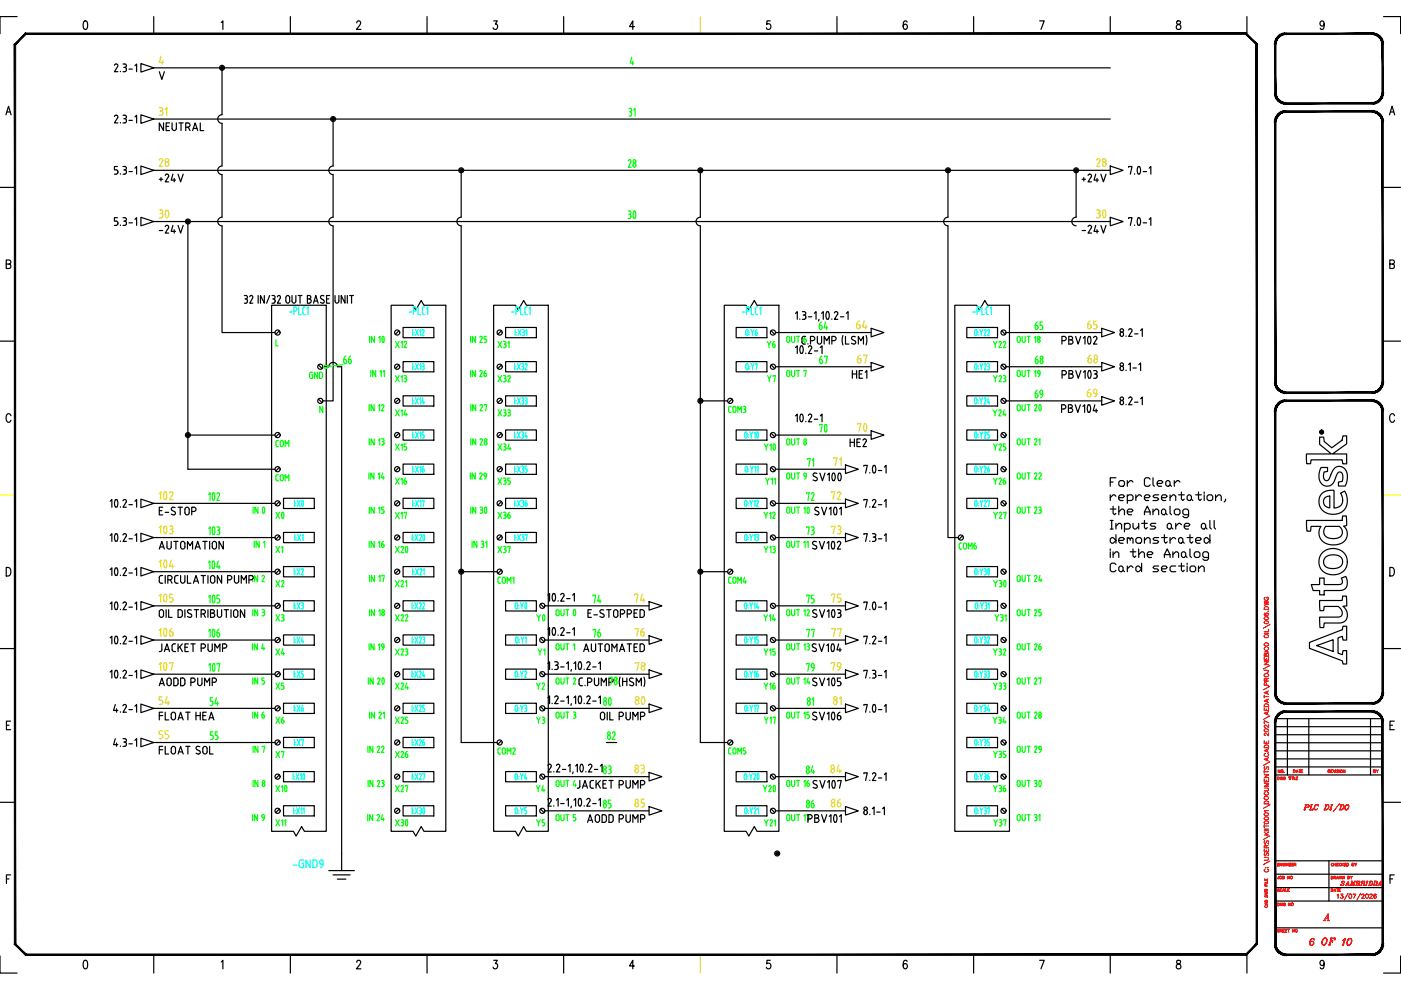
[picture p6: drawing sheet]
<svg xmlns="http://www.w3.org/2000/svg" width="297mm" height="210mm" viewBox="0 0 297 210" stroke-linecap="round" stroke-linejoin="round" font-family="sans-serif">
<defs><g id="words">
<text font-size="6.6" fill="#0f0" x="131.2" y="48.3">30</text>
<text font-size="6.6" fill="#dd0" x="179.6" y="93.5">70</text>
<g font-size="6.6">
<text x="31" y="108">102</text>
<text x="31" y="122.4">104</text>
<text x="31" y="136.9">106</text>
<text x="132.3" y="151.3">80</text>
</g>
<g font-size="6.2" fill="#dd0">
<text x="31.4" y="48">30</text>
<text x="230.4" y="48">30</text>
</g>
<g font-size="6.2" fill="#0f0">
<text x="171.8" y="93.5">70</text>
<text x="125.9" y="151.3">80</text>
</g>
<g font-size="6.2">
<text x="31" y="115">103</text>
<text x="31" y="129.5">105</text>
<text x="31" y="143.9">107</text>
</g>
<g font-size="5.7" fill="#0f0">
<text x="56.8" y="111.8">X0</text>
<text x="57.1" y="169.7">X10</text>
</g>
<g font-size="5.7" fill="#0ff">
<text x="82.5" y="118.9">X20</text>
<text x="209.5" y="126.3">Y30</text>
<text x="160.5" y="169.7">Y20</text>
</g>
<text font-size="5.7" x="112.2" y="133.3">Y0</text>
<text font-size="5.3" fill="#0f0" x="82.5" y="176.7">X30</text>
<g font-size="4.9">
<text x="36.3" y="25.8" transform="rotate(-90 36.3 25.8)">31</text>
<text x="32.5" y="36.7">28</text>
<text x="32.5" y="39.9">+24V</text>
<text x="228.2" y="39.9">+24V</text>
<text x="231.4" y="36.7">28</text>
<text x="32.5" y="50.8">-24V</text>
<text x="228.2" y="50.8">-24V</text>
<text x="180.3" y="70.9">64</text>
<text x="229.3" y="70.9">65</text>
<text x="180.6" y="78.3">67</text>
<text x="229.3" y="78.3">68</text>
<text x="229.3" y="85.4">69</text>
<text x="178.9" y="96">HE2</text>
<text x="175" y="107.2">72</text>
<text x="133.3" y="136.2">76</text>
<text x="175" y="136.2">77</text>
<text x="32.5" y="150.6">54</text>
<text x="175.3" y="150.6">81</text>
<text x="133.3" y="165.1">83</text>
<text x="175" y="165.1">84</text>
<text x="133.3" y="172.5">85</text>
</g>
<g font-size="4.9" fill="#0f0">
<text x="131.9" y="36.7">28</text>
<text x="172.5" y="71.3">64</text>
<text x="71.6" y="78.3">66</text>
<text x="172.5" y="78.3">67</text>
<text x="169.7" y="114.7">73</text>
<text x="124.5" y="129.1">74</text>
<text x="169.7" y="129.1">75</text>
<text x="169.7" y="143.6">79</text>
<text x="47.3" y="158" transform="rotate(-90 47.3 158)">55</text>
<text x="126.6" y="172.5">85</text>
<text x="169.7" y="172.5">86</text>
</g>
<g font-size="4.4" fill="#0f0">
<text x="131.9" y="25.8">31</text>
<text x="221.9" y="71.3" transform="rotate(-90 221.9 71.3)">65</text>
<text x="161.6" y="82.2">Y7</text>
<text x="221.9" y="78.3" transform="rotate(-90 221.9 78.3)">68</text>
<text x="221.9" y="85.7" transform="rotate(-90 221.9 85.7)">69</text>
<text x="57.1" y="96">COM</text>
<text x="104.4" y="96.7">X34</text>
<text x="82.5" y="104.1">X16</text>
<text x="169.7" y="107.2">72</text>
<text x="209.5" y="104.1">Y26</text>
<text x="104.4" y="111.1">X36</text>
<text x="57.1" y="118.5">X1</text>
<text x="57.1" y="125.6">X2</text>
<text x="57.1" y="133">X3</text>
<text x="82.5" y="133">X22</text>
<text x="124.5" y="136.2">76</text>
<text x="169.7" y="136.2">77</text>
<text x="82.5" y="140.1">X23</text>
<text x="57.1" y="147.5">X5</text>
<text x="82.5" y="147.5">X24</text>
<text x="112.5" y="147.5">Y2</text>
<text x="131.6" y="146.4" transform="rotate(-90 131.6 146.4)">78</text>
<text x="160.9" y="147.5">Y16</text>
<text x="43.4" y="150.6">54</text>
<text x="57.1" y="154.5">X6</text>
<text x="57.1" y="161.9">X7</text>
<text x="82.5" y="161.9">X26</text>
<text x="131.2" y="158" transform="rotate(-90 131.2 158)">82</text>
<text x="126.6" y="165.1">83</text>
<text x="169.7" y="165.1">84</text>
<text x="209.5" y="169">Y36</text>
<text x="112.5" y="176.4">Y5</text>
</g>
<g font-size="4.4">
<text x="175.3" y="99.8">71</text>
<text x="175" y="114.3">73</text>
<text x="133.3" y="128.8">74</text>
<text x="175" y="128.8">75</text>
<text x="133.3" y="143.2">78</text>
<text x="175" y="143.2">79</text>
<text x="32.5" y="157.7">55</text>
<text x="175" y="172.2">86</text>
</g>
<g font-size="4.4" fill="#f00">
<text x="279" y="201.4">OF</text>
<text x="283.3" y="201.8">10</text>
</g>
<g font-size="4" fill="#0f0">
<text x="82.5" y="74.8">X12</text>
<text x="161.6" y="74.8">Y6</text>
<text x="153.1" y="88.5">COM3</text>
<text x="173.2" y="100.2" transform="rotate(-90 173.2 100.2)">71</text>
<text x="57.1" y="103">COM</text>
<text x="57.1" y="140.1">X4</text>
<text x="112.9" y="140.1">Y1</text>
<text x="82.5" y="154.5">X25</text>
<text x="160.9" y="154.5">Y17</text>
<text x="173.2" y="150.6" transform="rotate(-90 173.2 150.6)">81</text>
<text x="82.5" y="169">X27</text>
</g>
<g font-size="4" fill="#0ff">
<text x="209.5" y="74.8">Y22</text>
<text x="82.5" y="89.3">X14</text>
<text x="104.4" y="89.3">X33</text>
<text x="209.2" y="89.3">Y24</text>
<text x="112.5" y="154.5">Y3</text>
<text x="209.2" y="154.5">Y34</text>
</g>
<text font-size="4" x="112.5" y="169">Y4</text>
<text font-size="3.5" fill="#f00" x="290" y="165.1">BY</text>
</g></defs>
<!-- layer: Title blocks -->
<g fill="none" stroke="#000" stroke-width=".25">
<path d="M3.6 3.5h-3.6v3.6M17.8 4.5l.4-.1a1.18 1.18 0 0 1 0 1.8h-.2a1.34 1.34 0 0 1-.2-1.7zM32.6 3.5v3.6M46.9 4.8l.4-.4v1.8M61.6 3.5v3.6M75.6 4.9l.3-.5h.3l.3 .4-.2 .6-.7 .8h.9M90.5 3.5v3.6M104.7 4.4h.7l-.4 .7a.53 .53 0 0 1 .5 .8 .53 .53 0 0 1-1 0M119.5 3.5v3.6M134.5 5.6h-1l.7-1.2v1.8M163.3 4.4h-.7l-.1 .8a.55 .55 0 0 1 .8 0 .55 .55 0 0 1 0 .8 .55 .55 0 0 1-.8 .1v-.2M177.5 3.5v3.6"/>
<path d="M192.3 4.7l-.4-.3a1.08 1.08 0 0 0 .1 1.8 .52 .52 0 0 0 .4-.7 .52 .52 0 0 0-.8-.1l-.1 .2M206.4 3.5v3.6M220.4 4.4h1l-.7 1.8M235.4 3.5v3.6M249.5 4.5v.5a.72 .72 0 0 1 .7 .4 .72 .72 0 0 1 0 .8 .57 .57 0 0 1-.8-.5 .57 .57 0 0 1 .7-.6l.1-.1a.38 .38 0 0 0-.2-.6zM264.4 3.5v3.6M280.8 5l-.1 .3a.41 .41 0 0 1-.4 .2 .41 .41 0 0 1-.4-.2v-.6a.41 .41 0 0 1 .4-.3 .41 .41 0 0 1 .4 .3l.1 .3a.88 .88 0 0 1-.6 1.2l-.3-.2M293.3 3.5h3.7v3.6M0 39.7h3.2M1.3 24.3l.5-1.8 .6 1.8M1.5 23.7h.6M293.3 39.7h3.7"/>
<path d="M294.6 24.3l.5-1.8 .6 1.8M294.8 23.7h.7M1.3 56l.8-.1 .2-.3-.1-.3-.3-.2h-.6v1.8h.6l.3-.1 .1-.5-.4-.3M294.7 56l.8-.1 .1-.3-.1-.4-.8-.1v1.8h.6l.3-.1v-.5l-.3-.3M0 72.3h3.2M293.3 72.3h3.7M2.3 88.2a.54 .54 0 0 0-.6-.5 .54 .54 0 0 0-.4 .7v.4a.54 .54 0 0 0 .4 .7 .54 .54 0 0 0 .6-.4M295.7 88.2a.53 .53 0 0 0-.7-.5 .53 .53 0 0 0-.4 .7v.4a.53 .53 0 0 0 .4 .7 .53 .53 0 0 0 .7-.4M0 137.5h3.2M1.3 120.3a.96 .96 0 0 1 1 .6 .96 .96 0 0 1-.3 1.1l-.7 .1zM293.3 137.5h3.7M294.7 120.3a.96 .96 0 0 1 1 .6 .96 .96 0 0 1-.3 1.1l-.7 .1z"/>
<path d="M1.4 153.8h.5M2.3 152.9h-.9v1.8h.9M294.7 153.8h.6M295.6 152.9h-.9v1.8h.9M0 170.1h3.2M293.3 170.1h3.7M1.4 186.4h.5M2.3 185.5h-.9v1.8M294.7 186.4h.6M295.6 185.5h-.9v1.8M0 202.7v3.6h3.6M17.8 203.7l.4-.1a1.18 1.18 0 0 1 0 1.8h-.2a1.33 1.33 0 0 1-.2-1.7z"/>
<path d="M32.6 202.4v3.9M46.9 203.9l.4-.3v1.8M61.6 202.4v3.9M75.6 204l.3-.4h.3l.3 .3-.2 .6-.7 .9h.9M90.5 202.4v3.9M104.7 203.6h.7l-.4 .7a.53 .53 0 0 1 .5 .8 .53 .53 0 0 1-1 0M119.5 202.4v3.9M134.5 204.8h-1l.7-1.2v1.8M163.3 203.6h-.7l-.1 .8a.56 .56 0 0 1 .8 0 .56 .56 0 0 1 0 .8 .56 .56 0 0 1-.8 0v-.1M177.5 202.4v3.9M192.3 203.9l-.4-.3a1.08 1.08 0 0 0 .1 1.8 .52 .52 0 0 0 .4-.7 .52 .52 0 0 0-.8-.2l-.1 .3M206.4 202.4v3.9"/>
<path d="M220.4 203.6h1l-.7 1.8M235.4 202.4v3.9M249.5 203.7v.5a.73 .73 0 0 1 .7 .3 .73 .73 0 0 1 0 .8 .57 .57 0 0 1-.8-.4 .57 .57 0 0 1 .7-.6l.1-.1a.38 .38 0 0 0-.2-.6zM264.4 202.2v4.1M280.8 204.2l-.1 .3a.41 .41 0 0 1-.4 .2 .41 .41 0 0 1-.4-.2v-.6a.41 .41 0 0 1 .4-.3 .41 .41 0 0 1 .4 .3l.1 .3a.88 .88 0 0 1-.6 1.2l-.3-.2M297 202.7v3.6h-3.7"/>
</g>
<path d="M148.5 3.5v3.6M0 104.9h3.2M293.3 104.9h3.7M148.5 202.4v3.9" fill="none" stroke="#ff0" stroke-width=".25"/>
<!-- layer: TITLE -->
<g fill="none" stroke="#000" stroke-width=".25">
<path d="M266.5 9.4v12.7M270.4 159.2h22.7M270.4 157.5h22.7M270.4 155.8h22.7M270.4 154.1h22.7M270.4 152.4h22.7M273 152.4v11.9M277.5 152.4v11.9M290.6 152.4v11.9M270.4 162.6h22.7M270.4 160.9h22.7M270.4 164.3h22.7"/>
<path d="M266.5 182.6v17.5M270.4 196.7h22.7M270.4 191h22.7M270.4 188.2h22.7M270.4 185.3h22.7M270.4 182.5h22.7M281.8 182.5v8.5"/>
</g>
<g fill="#000" stroke="#000" stroke-width=".21">
<path d="M270.2 19.6h.3l-.2 .4zM270.5 19.6l-.2 .4 .3-.1zM270.3 20l.3-.1-.3 .4zM270.6 19.9l-.3 .4 .3-.1zM270.3 20.3l.3-.1-.2 .4zM270.6 20.2l-.2 .4 .3-.1zM270.4 20.6l.3-.1-.1 .4zM270.7 20.5l-.1 .4 .2-.2zM270.6 20.9l.2-.2v.4zM270.8 20.7v.4l.2-.2zM270.8 21.1l.2-.2v.5zM271 20.9v.5l.2-.2zM271 21.4l.2-.2v.4zM271.2 21.2v.4l.2-.3zM271.4 21.3l.1 .4-.3-.1zM271.4 21.3l.1 .4 .1-.2zM271.6 21.5l.1 .4-.2-.2zM271.6 21.5l.1 .4 .2-.3zM271.9 21.6l.1 .4-.3-.1zM271.9 21.6l.1 .4 .1-.3zM272.1 21.7l.3 .3h-.4zM272.1 21.7l.3 .3v-.2zM272.4 21.8l.3 .3-.3-.1zM272.4 21.8l.3 .3v-.3z"/>
<path d="M270.2 9.4l.3 10.2v-10.2zM270.2 9.4l.3 10.2h-.3z"/>
<path d="M272.4 7h.3v.3zM272.4 7v.3h.3zM272 7.1l.4-.1v.3zM272 7.1l.1 .2h.3zM271.7 7.2l.3-.1 .1 .2zM271.7 7.2l.2 .2 .2-.1zM271.5 7.3l.2-.1 .2 .2zM271.5 7.3l.1 .3 .3-.2zM271.2 7.5l.3-.2 .1 .3zM271.2 7.5l.2 .2 .2-.1zM271 7.7l.2-.2 .2 .2zM271 7.7l.2 .2 .2-.2zM271 7.7l.2 .2h-.4zM270.8 7.9l.2 .2 .2-.2zM270.8 7.9l.2 .2-.4 .1zM270.6 8.2l.2 .1 .2-.2zM270.6 8.2l.2 .1-.4 .2zM270.4 8.5l.3 .1 .1-.3zM270.4 8.5l.3 .1-.4 .2zM270.3 8.8l.3 .1 .1-.3zM270.3 8.8l.3 .1-.3 .2zM270.3 9.1h.3v-.2zM270.3 9.1h.3l-.4 .3zM270.2 9.4h.3l.1-.3z"/>
<path d="M272.7 7.3h18.2v-.3zM272.7 7h18.2l-18.2 .3z"/>
<path d="M293 9.4l.3 10.2v-10.2zM293 9.4l.3 10.2h-.3z"/>
<path d="M293.3 9.1v.3h-.3zM293 9.1v.3l.3-.3zM293.2 8.8l.1 .3h-.3zM292.9 8.9l.1 .2 .2-.3zM293.1 8.5l.1 .3-.3 .1zM292.8 8.6l.1 .3 .2-.4zM293 8.2l.1 .3-.3 .1zM292.7 8.3l.1 .3 .2-.4zM292.8 7.9l.2 .3-.3 .1zM292.6 8.1l.1 .2 .1-.4zM292.6 7.7l.2 .2-.2 .2zM292.6 7.7l-.2 .2 .2 .2zM292.3 7.5l.3 .2-.2 .2zM292.3 7.5l-.1 .2 .2 .2zM292.1 7.3l.2 .2-.1 .2zM292.1 7.3l-.2 .3 .3 .1zM291.8 7.2l.3 .1-.2 .3zM291.8 7.2l-.1 .2 .2 .2zM291.5 7.1l.3 .1-.1 .2zM291.5 7.1l-.1 .2 .3 .1zM291.2 7l.3 .1-.1 .2zM291.2 7l-.1 .3h.3zM290.9 7h.3l-.1 .3zM290.9 7v.3h.2z"/>
<path d="M270.2 25.9l.3 55.1v-55.1zM270.2 25.9l.3 55.1h-.3z"/>
<path d="M272.4 23.5h.3v.3zM272.4 23.5v.3h.3zM272 23.6l.4-.1v.3zM272 23.6l.1 .2h.3zM271.7 23.7l.3-.1 .1 .2zM271.7 23.7l.2 .2 .2-.1zM271.5 23.8l.2-.1 .2 .2zM271.5 23.8l.1 .3 .3-.2zM271.2 24l.3-.2 .1 .3zM271.2 24l.2 .2 .2-.1zM271 24.2l.2-.2 .2 .2zM271 24.2l.2 .2 .2-.2zM271 24.2l.2 .2h-.4zM270.8 24.4l.2 .2 .2-.2zM270.8 24.4l.2 .2-.4 .1zM270.6 24.7l.2 .1 .2-.2zM270.6 24.7l.2 .1-.4 .2zM270.4 25l.3 .1 .1-.3zM270.4 25l.3 .1-.4 .2zM270.3 25.3l.3 .1 .1-.3zM270.3 25.3l.3 .1-.3 .2zM270.3 25.6h.3v-.2zM270.3 25.6h.3l-.4 .3zM270.2 25.9h.3l.1-.3z"/>
<path d="M272.7 22.1h18.2v-.3zM272.7 21.8h18.2l-18.2 .3z"/>
<path d="M272.7 23.8h18.2v-.3zM272.7 23.5h18.2l-18.2 .3z"/>
<path d="M290.9 21.8l.3 .2-.3 .1zM290.9 21.8l.3 .2-.1-.2zM291.1 21.8l.4 .2h-.3zM291.1 21.8l.4 .2-.1-.3zM291.4 21.7l.4 .2-.3 .1zM291.4 21.7l.4 .2-.1-.3zM291.7 21.6l.4 .1-.3 .2zM291.7 21.6l.4 .1-.2-.2zM291.9 21.5l.4 .1-.2 .1zM291.9 21.5l.4 .1-.1-.3zM292.2 21.3l.4 .1-.3 .2zM292.2 21.3l.4 .1-.2-.2zM292.4 21.2l.4-.1-.2 .3zM292.6 20.9l-.2 .3 .4-.1zM292.6 20.9h.4l-.2 .2zM292.7 20.7l-.1 .2h.4zM292.7 20.7l.4-.1-.1 .3zM292.8 20.5l-.1 .2 .4-.1zM292.8 20.5l.4-.2-.1 .3zM292.9 20.2l-.1 .3 .4-.2zM292.9 20.2l.4-.2-.1 .3zM293 19.9l-.1 .3 .4-.2zM293 19.9l.3-.3v.4zM293 19.6v.3l.3-.3z"/>
<path d="M293 25.9l.3 55.1v-55.1zM293 25.9l.3 55.1h-.3z"/>
<path d="M293.3 25.6v.3h-.3zM293 25.6v.3l.3-.3zM293.2 25.3l.1 .3h-.3zM292.9 25.4l.1 .2 .2-.3zM293.1 25l.1 .3-.3 .1zM292.8 25.1l.1 .3 .2-.4zM293 24.7l.1 .3-.3 .1zM292.7 24.8l.1 .3 .2-.4zM292.8 24.4l.2 .3-.3 .1zM292.6 24.6l.1 .2 .1-.4zM292.6 24.2l.2 .2-.2 .2zM292.6 24.2l-.2 .2 .2 .2zM292.3 24l.3 .2-.2 .2zM292.3 24l-.1 .2 .2 .2zM292.1 23.8l.2 .2-.1 .2zM292.1 23.8l-.2 .3 .3 .1zM291.8 23.7l.3 .1-.2 .3zM291.8 23.7l-.1 .2 .2 .2zM291.5 23.6l.3 .1-.1 .2zM291.5 23.6l-.1 .2 .3 .1zM291.2 23.5l.3 .1-.1 .2zM291.2 23.5l-.1 .3h.3zM290.9 23.5h.3l-.1 .3zM290.9 23.5v.3h.2z"/>
<path d="M270.2 81h.3l-.2 .3zM270.5 81l-.2 .3 .3-.1zM270.3 81.3l.3-.1-.3 .4zM270.6 81.2l-.3 .4 .3-.1zM270.3 81.6l.3-.1-.2 .4zM270.6 81.5l-.2 .4 .3-.1zM270.4 81.9l.3-.1-.1 .4zM270.7 81.8l-.1 .4 .2-.2zM270.6 82.2l.2-.2v.4zM270.8 82v.4l.2-.1zM270.8 82.4l.2-.1v.4zM271 82.3v.4l.2-.2zM271 82.7l.2-.2v.4zM271.2 82.5v.4l.2-.3zM271.4 82.6l.1 .5-.3-.2zM271.4 82.6l.1 .5 .1-.3zM271.6 82.8l.1 .4-.2-.1zM271.6 82.8l.1 .4 .2-.3zM271.9 82.9l.1 .4-.3-.1zM271.9 82.9l.1 .4 .1-.3zM272.1 83l.3 .4-.4-.1zM272.1 83l.3 .4v-.3zM272.4 83.1l.3 .3h-.3zM272.4 83.1l.3 .3v-.3z"/>
<path d="M270.2 87.2l.3 59.7v-59.7zM270.2 87.2l.3 59.7h-.3z"/>
<path d="M272.7 83.1v.3l18.2-.3zM272.7 83.4l18.2-.3v.3z"/>
<path d="M272.7 84.8v.3l18.2-.3zM272.7 85.1l18.2-.3v.3z"/>
<path d="M272.4 84.8h.3v.3zM272.4 84.8v.3h.3zM272 84.9l.4-.1v.3zM272 84.9l.1 .3 .3-.1zM271.7 85l.3-.1 .1 .3zM271.7 85l.2 .2h.2zM271.5 85.1l.2-.1 .2 .2zM271.5 85.1l.1 .3 .3-.2zM271.2 85.3l.3-.2 .1 .3zM271.2 85.3l.2 .2 .2-.1zM271 85.5l.2-.2 .2 .2zM271 85.5l.2 .2 .2-.2zM271 85.5l.2 .2h-.4zM270.8 85.7l.2 .2 .2-.2zM270.8 85.7l.2 .2-.4 .1zM270.6 86l.2 .2 .2-.3zM270.6 86l.2 .2-.4 .1zM270.4 86.3l.3 .1 .1-.2zM270.4 86.3l.3 .1-.4 .2zM270.3 86.6l.3 .1 .1-.3zM270.3 86.6l.3 .1-.3 .2zM270.3 86.9h.3v-.2zM270.3 86.9h.3l-.4 .3zM270.2 87.2h.3l.1-.3z"/>
<path d="M290.9 83.1l.3 .3h-.3zM290.9 83.1l.3 .3-.1-.3zM291.1 83.1l.4 .2-.3 .1zM291.1 83.1l.4 .2-.1-.3zM291.4 83l.4 .2-.3 .1zM291.4 83l.4 .2-.1-.3zM291.7 82.9l.4 .2-.3 .1zM291.7 82.9l.4 .2-.2-.3zM291.9 82.8l.4 .1-.2 .2zM291.9 82.8l.4 .1-.1-.3zM292.2 82.6l.4 .1-.3 .2zM292.2 82.6l.4 .1-.2-.2zM292.4 82.5l.4-.1-.2 .3zM292.6 82.3l-.2 .2 .4-.1zM292.6 82.3l.4-.1-.2 .2zM292.7 82l-.1 .3 .4-.1zM292.7 82l.4-.1-.1 .3zM292.8 81.8l-.1 .2 .4-.1zM292.8 81.8l.4-.2-.1 .3zM292.9 81.5l-.1 .3 .4-.2zM292.9 81.5l.4-.2-.1 .3zM293 81.2l-.1 .3 .4-.2zM293 81.2l.3-.2v.3zM293 81v.2l.3-.2z"/>
<path d="M293.3 86.9v.3h-.3zM293 86.9v.3l.3-.3zM293.2 86.6l.1 .3h-.3zM292.9 86.7l.1 .2 .2-.3zM293.1 86.3l.1 .3-.3 .1zM292.8 86.4l.1 .3 .2-.4zM293 86l.1 .3-.3 .1zM292.7 86.2l.1 .2 .2-.4zM292.8 85.7l.2 .3-.3 .2zM292.6 85.9l.1 .3 .1-.5zM292.6 85.5l.2 .2-.2 .2zM292.6 85.5l-.2 .2 .2 .2zM292.3 85.3l.3 .2-.2 .2zM292.3 85.3l-.1 .2 .2 .2zM292.1 85.1l.2 .2-.1 .2zM292.1 85.1l-.2 .3 .3 .1zM291.8 85l.3 .1-.2 .3zM291.8 85l-.1 .2 .2 .2zM291.5 84.9l.3 .1-.1 .2zM291.5 84.9l-.1 .3h.3zM291.2 84.8l.3 .1-.1 .3zM291.2 84.8l-.1 .3 .3 .1zM290.9 84.8h.3l-.1 .3zM290.9 84.8v.3h.2z"/>
<path d="M293 87.2l.3 59.7v-59.7zM293 87.2l.3 59.7h-.3z"/>
<path d="M270.2 146.9h.3l-.2 .3zM270.5 146.9l-.2 .3h.3zM270.3 147.2h.3l-.3 .3zM270.6 147.2l-.3 .3 .3-.1zM270.3 147.5l.3-.1-.2 .4zM270.6 147.4l-.2 .4 .3-.1zM270.4 147.8l.3-.1-.1 .4zM270.7 147.7l-.1 .4 .2-.2zM270.6 148.1l.2-.2v.4zM270.8 147.9v.4l.2-.1zM270.8 148.3l.2-.1v.4zM271 148.2v.4l.2-.2zM271 148.6l.2-.2v.4zM271.2 148.4v.4l.2-.2zM271.4 148.6l.1 .4-.3-.2zM271.4 148.6l.1 .4 .1-.3zM271.6 148.7l.1 .4-.2-.1zM271.6 148.7l.1 .4 .2-.3zM271.9 148.8l.1 .4-.3-.1zM271.9 148.8l.1 .4 .1-.3zM272.1 148.9l.3 .4-.4-.1zM272.1 148.9l.3 .4v-.3zM272.4 149l.3 .3h-.3zM272.4 149l.3 .3v-.3z"/>
<path d="M270.2 153.1l.3 47v-47zM270.2 153.1l.3 47h-.3z"/>
<path d="M272.7 149v.3l18.2-.3zM272.7 149.3l18.2-.3v.3z"/>
<path d="M272.7 150.7v.3l18.2-.3zM272.7 151l18.2-.3v.3z"/>
<path d="M272.4 150.7h.3v.3zM272.4 150.7v.3h.3zM272 150.8l.4-.1v.3zM272 150.8l.1 .3 .3-.1zM271.7 150.9l.3-.1 .1 .3zM271.7 150.9l.2 .3 .2-.1zM271.5 151l.2-.1 .2 .3zM271.5 151l.1 .3 .3-.1zM271.2 151.2l.3-.2 .1 .3zM271.2 151.2l.2 .2 .2-.1zM271 151.4l.2-.2 .2 .2zM271 151.4l.2 .2 .2-.2zM271 151.4l.2 .2-.4 .1zM270.8 151.7l.2 .1 .2-.2zM270.8 151.7l.2 .1-.4 .1zM270.6 151.9l.2 .2 .2-.3zM270.6 151.9l.2 .2-.4 .1zM270.4 152.2l.3 .1 .1-.2zM270.4 152.2l.3 .1-.4 .2zM270.3 152.5l.3 .1 .1-.3zM270.3 152.5l.3 .1-.3 .2zM270.3 152.8h.3v-.2zM270.3 152.8h.3l-.4 .3zM270.2 153.1h.3l.1-.3z"/>
<path d="M290.9 149l.3 .3h-.3zM290.9 149l.3 .3-.1-.3zM291.1 149l.4 .2-.3 .1zM291.1 149l.4 .2-.1-.3zM291.4 148.9l.4 .2-.3 .1zM291.4 148.9l.4 .2-.1-.3zM291.7 148.8l.4 .2-.3 .1zM291.7 148.8l.4 .2-.2-.3zM291.9 148.7l.4 .1-.2 .2zM291.9 148.7l.4 .1-.1-.2zM292.2 148.6h.4l-.3 .2zM292.2 148.6h.4l-.2-.2zM292.4 148.4l.4-.1-.2 .3zM292.6 148.2l-.2 .2 .4-.1zM292.6 148.2l.4-.1-.2 .2zM292.7 147.9l-.1 .3 .4-.1zM292.7 147.9l.4-.1-.1 .3zM292.8 147.7l-.1 .2 .4-.1zM292.8 147.7l.4-.2-.1 .3zM292.9 147.4l-.1 .3 .4-.2zM292.9 147.4l.4-.2-.1 .3zM293 147.2l-.1 .2 .4-.2zM293 147.2l.3-.3v.3zM293 146.9v.3l.3-.3z"/>
<path d="M293.3 152.8v.3h-.3zM293 152.8v.3l.3-.3zM293.2 152.5l.1 .3h-.3zM292.9 152.6l.1 .2 .2-.3zM293.1 152.2l.1 .3-.3 .1zM292.8 152.3l.1 .3 .2-.4zM293 151.9l.1 .3-.3 .1zM292.7 152.1l.1 .2 .2-.4zM292.8 151.7l.2 .2-.3 .2zM292.6 151.8l.1 .3 .1-.4zM292.6 151.4l.2 .3-.2 .1zM292.6 151.4l-.2 .2 .2 .2zM292.3 151.2l.3 .2-.2 .2zM292.3 151.2l-.1 .2 .2 .2zM292.1 151l.2 .2-.1 .2zM292.1 151l-.2 .3 .3 .1zM291.8 150.9l.3 .1-.2 .3zM291.8 150.9l-.1 .3 .2 .1zM291.5 150.8l.3 .1-.1 .3zM291.5 150.8l-.1 .3 .3 .1zM291.2 150.7l.3 .1-.1 .3zM291.2 150.7l-.1 .3 .3 .1zM290.9 150.7h.3l-.1 .3zM290.9 150.7v.3h.2z"/>
<path d="M293 153.1l.3 47v-47zM293 153.1l.3 47h-.3z"/>
<path d="M266.3 9.5v190.6l.3 .1zM266.3 9.5l.3-.1v190.8zM264.1 7.3l2.2 2.2 .3-.1zM264.2 7l2.4 2.4-2.5-2.1zM5.5 7.3h258.6l.1-.3zM5.4 7h258.8l-258.7 .3zM5.4 7l-2.1 2.5 2.2-2.2zM5.4 7l-2.1 2.5-.3-.1zM3 9.4l.3 190.7v-190.6zM3 9.4l.3 190.7-.3 .1zM3 200.2l2.5 2.1-2.2-2.2zM3 200.2l2.5 2.1-.1 .3zM5.5 202.3l-.1 .3 258.7-.3zM5.4 202.6l258.7-.3 .1 .3zM264.1 202.3l.1 .3 2.1-2.5zM266.3 200.1l.3 .1-2.4 2.4z"/>
<path d="M270.2 200.1h.3l-.2 .4zM270.5 200.1l-.2 .4 .3-.1zM270.3 200.5l.3-.1-.3 .4zM270.6 200.4l-.3 .4 .3-.1zM270.3 200.8l.3-.1-.2 .4zM270.6 200.7l-.2 .4 .3-.1zM270.4 201.1l.3-.1-.1 .4zM270.7 201l-.1 .4 .2-.2zM270.6 201.4l.2-.2v.4zM270.8 201.2v.4l.2-.2zM270.8 201.6l.2-.2v.4zM271 201.4v.4l.2-.2zM271 201.8l.2-.2v.5zM271.2 201.6v.5l.2-.3zM271.4 201.8l.1 .4-.3-.1zM271.4 201.8l.1 .4 .1-.2zM271.6 202l.1 .4-.2-.2zM271.6 202l.1 .4 .2-.3zM271.9 202.1l.1 .4-.3-.1zM271.9 202.1l.1 .4 .1-.3zM272.1 202.2l.3 .3h-.4zM272.1 202.2l.3 .3v-.2zM272.4 202.3l.3 .3-.3-.1zM272.4 202.3l.3 .3v-.3z"/>
<path d="M272.7 202.3v.3l18.2-.3zM272.7 202.6l18.2-.3v.3z"/>
<path d="M290.9 202.3l.3 .2-.3 .1zM290.9 202.3l.3 .2-.1-.2zM291.1 202.3l.4 .2h-.3zM291.1 202.3l.4 .2-.1-.3zM291.4 202.2l.4 .2-.3 .1zM291.4 202.2l.4 .2-.1-.3zM291.7 202.1l.4 .1-.3 .2zM291.7 202.1l.4 .1-.2-.2zM291.9 202l.4 .1-.2 .1zM291.9 202l.4 .1-.1-.3zM292.2 201.8h.4l-.3 .3zM292.2 201.8h.4l-.2-.2zM292.4 201.6h.4l-.2 .2zM292.6 201.4l-.2 .2h.4zM292.6 201.4h.4l-.2 .2zM292.7 201.2l-.1 .2h.4zM292.7 201.2l.4-.1-.1 .3zM292.8 201l-.1 .2 .4-.1zM292.8 201l.4-.2-.1 .3zM292.9 200.7l-.1 .3 .4-.2zM292.9 200.7l.4-.2-.1 .3zM293 200.4l-.1 .3 .4-.2zM293 200.4l.3-.3v.4zM293 200.1v.3l.3-.3z"/>
</g>
<g fill="none" stroke="#f00" stroke-width=".25">
<path d="M268 139.4v.6h.9v-.6M268 127.5l.9 .2-.9 .2 .9 .2-.9 .2M268 138.2h.9M268 134.3h.9M268.1 131.8a.45 .45 0 0 1 .5-.2 .45 .45 0 0 1 .3 .5 .45 .45 0 0 1-.6 .2 .45 .45 0 0 1-.2-.5zM268.1 130.9a.45 .45 0 0 1 .5-.2 .45 .45 0 0 1 .3 .5 .45 .45 0 0 1-.5 .2 .45 .45 0 0 1-.3-.5zM268.2 130h-.1a.4 .4 0 0 0 .4 .6 .4 .4 0 0 0 .3-.6 .28 .28 0 0 0-.4 .1 .28 .28 0 0 0 .2 .4M268.2 128.7h.6l.1 .5h-.9zM268.3 137.2a.33 .33 0 0 0-.3 .4 .33 .33 0 0 0 .4 .3 .38 .38 0 0 0 .5-.1 .38 .38 0 0 0-.1-.5l-.1-.1M268.3 126.6a.34 .34 0 0 0-.3 .4 .34 .34 0 0 0 .4 .3 .38 .38 0 0 0 .5-.1 .38 .38 0 0 0-.1-.5l-.2-.1v.3M268.5 138.8l.1-.3 .3 .3v.3h-.9l.1-.5h.3l.1 .5M268.5 139.6v.4"/>
<path d="M268.9 129.6h.1M268.9 133.4v.5h-.9M269.3 132.4l-1.4 .8M268 157.1v.5h.9v-.5M268 150.1v.5h.9v-.5M268 142.1l.9 .1v.3l-.3 .1M268 140.3h.9l-.9 .6h.9M268 147.4v.6M268 147.7h.9M268.1 154.7a.45 .45 0 0 1 .5-.2 .45 .45 0 0 1 .3 .5 .45 .45 0 0 1-.6 .2 .45 .45 0 0 1-.2-.5zM268.1 149.4a.5 .5 0 0 1 .8 .1v.3h-.9zM268.2 158h.6l.1 .5h-.9z"/>
<path d="M268.3 159.7a.33 .33 0 0 0-.3 .4 .33 .33 0 0 0 .4 .3 .37 .37 0 0 0 .5-.1 .37 .37 0 0 0-.1-.5l-.1-.1M268.5 144.4l-.1-.5-.3-.1-.1 .6h.9M268.5 150.3v.3M268.5 157.3v.3M268.5 145.3v-.5l-.4-.1-.1 .6h.9M268.6 146.6v.5M268.6 148.4v.4M268.6 151v.5M268.6 158.9v.5M268.9 158.8l-.9 .3 .9 .4M268.9 155.4v.6l-.7-.6-.2 .4 .3 .1M268.9 153.7v.6l-.7-.6-.2 .4 .3 .1"/>
<path d="M268.9 153.2l-.9-.4v.6M268.9 150.9l-.9 .3 .9 .4M268.9 148.2l-.9 .4 .9 .3M268.9 146.5l-.9 .4 .9 .3M268.9 143.8l-.4 .3M269.3 151.8l-1.4 .8M269.3 145.5l-1.4 .8M269.3 141.1l-1.4 .8M268 167.1h.7l.2 .2-.2 .4h-.7M268 165.1v.6h.9v-.6M268 164.3h.9l-.9 .6h.9M268 163.6h.9"/>
<path d="M268 177h.9M268 176.4l.6 .6M268 176.1h.9M268 175.8h.9M268 175.1h.9M268 163.3v.6M268 174.8v.6M268.1 174.2a.45 .45 0 0 1 .5-.2 .45 .45 0 0 1 .3 .5 .45 .45 0 0 1-.5 .2 .45 .45 0 0 1-.3-.5zM268.1 173.3a.45 .45 0 0 1 .5-.1 .45 .45 0 0 1 .3 .5 .45 .45 0 0 1-.6 .1 .45 .45 0 0 1-.2-.5zM268.1 172.5a.45 .45 0 0 1 .5-.2 .45 .45 0 0 1 .3 .5 .45 .45 0 0 1-.5 .2 .45 .45 0 0 1-.3-.5zM268.1 170a.5 .5 0 0 1 .8 .1v.3h-.9zM268.2 178.2l-.2 .3 .2 .4 .2-.1 .2-.5 .2-.1 .1 .3-.1 .4"/>
<path d="M268.2 162.6l-.2 .2 .2 .4 .2-.1 .2-.5h.2l.1 .2-.1 .4M268.3 167.9a.33 .33 0 0 0-.3 .4 .33 .33 0 0 0 .4 .3 .37 .37 0 0 0 .5-.1 .37 .37 0 0 0-.1-.5l-.1-.1M268.5 179.8l-.1-.6h-.3l-.1 .6h.9M268.5 165.4v.3M268.6 160.8v.4M268.9 171.9h-.9l.2 .2M268.9 166h-.9l.9 .4-.9 .3h.9M268.9 160.7l-.9 .3 .9 .3M268.9 179.1l-.4 .4M268.9 176.4l-.5 .4M269.3 177.2l-1.4 .8M269.3 170.6l-1.4 .8"/>
<path d="M269.3 161.5l-1.4 .8M270.9 164.7a.31 .31 0 0 1 .3 .2 .31 .31 0 0 1-.1 .4h-.2zM271.4 163.2v.6l-.4-.6v.6M271.4 164.7l.2 .6 .1-.6 .1 .6 .2-.6M272.2 163.7v.1M272.5 164.9a.21 .21 0 0 0-.3-.2 .21 .21 0 0 0-.1 .3v.1a.2 .2 0 0 0 .2 .2 .2 .2 0 0 0 .2-.2h-.1M273.2 164.7h.3M273.4 164.7v.6M273.7 164.7v.6M273.9 164.7h.3M274.1 164.7v.6M274.2 163.2h.2a.31 .31 0 0 1 .2 .3 .31 .31 0 0 1-.2 .3h-.2z"/>
<path d="M274.4 164.7v.6h.3M274.8 163.8l.2-.6 .2 .6M274.8 165h.2M274.9 163.6h.2M275.2 164.7h-.4v.6h.4M275.4 163.2h.4M275.6 163.2v.6M275.9 163.5h.2M276.2 163.2h-.3v.6h.3M276.4 171.7h.4M276.6 171.7l.3-1.1-.3 1.1M276.7 170.6h.6l.2 .2-.1 .3-.6 .1"/>
<path d="M277.3 170.6l.2 .3-.3 .3M277.6 171.7h.8l.1-.3-.2 .3M277.9 170.6h.4M278.1 170.6l-.3 1.1M279.1 170.6a.71 .71 0 0 0-.2 1.1M279.4 170.7l.1-.1v.3a.4 .4 0 0 0-.5-.3 .4 .4 0 0 0-.3 .5l-.1 .2a.34 .34 0 0 0 .3 .4 .34 .34 0 0 0 .4-.3M281 170.6h.5a.6 .6 0 0 1 .2 .7 .6 .6 0 0 1-.5 .4h-.5M281.2 170.6l-.3 1.1M281.5 170.6a.64 .64 0 0 1 .2 .7 .64 .64 0 0 1-.5 .4M281.6 163.5l.4-.2-.4-.1v.6M281.8 163.5l.2 .3M281.9 171.7h.4"/>
<path d="M282.2 163.5h.2M282.2 170.6h.4M282.4 170.6l-.4 1.1M282.4 170.6l-.3 1.1M282.5 163.2h-.3v.6h.3M282.7 163.2l.2 .6 .2-.6M283.2 163.2v.6M283.8 163.3h-.4l.4 .3-.1 .2-.3-.1M284 163.2v.6M284 170.4l-1.3 1.7M284.2 170.6h.5a.6 .6 0 0 1 .2 .7 .6 .6 0 0 1-.5 .4h-.5M284.4 170.6l-.3 1.1"/>
<path d="M284.7 170.6a.64 .64 0 0 1 .2 .7 .64 .64 0 0 1-.5 .4M285.2 163.2v.6l-.4-.6v.6M285.6 170.6a.57 .57 0 0 0-.5 .5 .57 .57 0 0 0 .4 .6 .57 .57 0 0 0 .5-.5 .57 .57 0 0 0-.4-.6 .75 .75 0 0 0-.2 1.1M285.8 170.6a.76 .76 0 0 1-.3 1.1M268 181.8h.7l.2 .2-.1 .3-.8 .1M268 180v.6h.9v-.6M268.2 189.1l.5 .1-.5 .1 .5 .2-.5 .1M268.2 187.5v.4h.5M268.2 186.3v.4h.5v-.4M268.2 187.4h.5M268.2 180.8l-.2 .2 .2 .4 .5-.6 .2 .2-.1 .4M268.2 191l.4-.1 .1 .4h-.5z"/>
<path d="M268.2 189.8h.4l.1 .4h-.5zM268.3 184.2a.33 .33 0 0 0-.3 .4 .33 .33 0 0 0 .4 .3 .37 .37 0 0 0 .5-.1 .37 .37 0 0 0-.1-.5l-.1-.1M268.3 192a.23 .23 0 0 0-.1 .3 .23 .23 0 0 0 .3 .1 .21 .21 0 0 0 .2-.2 .21 .21 0 0 0-.1-.2M268.3 188.5a.23 .23 0 0 0-.1 .4 .23 .23 0 0 0 .3 0 .2 .2 0 0 0 .2-.2 .2 .2 0 0 0-.2-.2v.2M268.3 183.9h.1M268.4 186.5v.2M268.4 187.6v.3M268.5 180.2v.4M268.5 191.5v.3M268.7 191.4l-.5 .2 .5 .2M268.7 186.8v.4h-.5M268.9 183.9h.1"/>
<path d="M269.3 182.6l-1.4 .7M270.9 191.5l.3 .1-.1 .4h-.2zM270.9 183.3h.2M271.1 185.8v.5h-.2v-.1M271.2 183h-.3v.6h.3M271.2 197.1h-.3l.3 .3v.2l-.3-.1M271.2 188.5h-.3l.3 .3v.2l-.3-.1M271.4 197.1v.5M271.4 197.3h.4M271.4 191.5l.2 .5 .1-.5 .1 .5 .2-.5M271.8 183v.6l-.4-.6v.6M271.8 197.1v.5"/>
<path d="M271.8 188.6a.21 .21 0 0 0-.2-.2 .21 .21 0 0 0-.2 .3v.1a.21 .21 0 0 0 .2 .2 .21 .21 0 0 0 .2-.1M271.9 186l.4-.1-.4-.1v.5h.3l-.1-.3M272 189l.2-.6 .2 .6M272 197.3h.2M272.1 188.8h.2M272.4 197.1h-.4v.5h.4M272.4 183.2a.21 .21 0 0 0-.3-.2 .21 .21 0 0 0-.1 .2v.2a.21 .21 0 0 0 .2 .2 .21 .21 0 0 0 .2-.2h-.2M272.5 191.6a.21 .21 0 0 0-.2-.1 .21 .21 0 0 0-.2 .2v.1a.2 .2 0 0 0 .2 .2 .2 .2 0 0 0 .2-.2h-.1M272.5 197.3h.2M272.5 183v.6M272.6 188.4v.6h.3M272.9 197.1h-.4v.5h.4"/>
<path d="M273 197.1h.4M273 188.7h.3M273.1 183v.6l-.3-.6v.6M273.2 197.1v.5M273.4 185.8v.5l-.4-.5v.5M273.4 183.3h.2M273.4 188.4h-.4v.6h.4M273.5 191.5v.5l-.3-.5v.5M273.7 183h-.3v.6h.3M273.9 183.3h.2M274.2 183h-.3v.6h.3M274.4 183.3l.4-.2-.4-.1v.6"/>
<path d="M274.4 197.1v.5l-.4-.5v.5M274.6 183.3l.2 .3M280.6 195.2h.4M280.7 195.2l.9-1.5 .1 1.5M281 194.8h.6M281.4 195.2h.4M281.5 193.9l.1 1.3M282.2 188.4l.4 .2-.1 .4h-.3zM282.2 185.8l.4 .1-.1 .4h-.3zM282.6 183.2a.21 .21 0 0 0-.2-.2 .21 .21 0 0 0-.2 .2v.2a.21 .21 0 0 0 .2 .2 .21 .21 0 0 0 .2-.1M282.8 189l.2-.6 .2 .6M282.8 186h.3l.1-.1-.4-.1v.5"/>
<path d="M282.8 183.3h.4M282.8 183v.6M282.9 188.8h.3M283 186l.2 .3M283.2 183v.6M283.4 186.3l.2-.5 .2 .5M283.4 183.3h.2M283.4 188.4h.4M283.5 186.2h.2M283.5 189.7l.2-.1v.9M283.6 188.4v.6M283.8 183h-.4v.6h.4"/>
<path d="M283.9 188.7h.2M284 185.8l.1 .5 .1-.5 .2 .5 .1-.5M284.2 188.4h-.3v.6h.3M284.3 189.6h.4l-.2 .3a.3 .3 0 0 1 .2 .5 .3 .3 0 0 1-.5-.1M284.3 183.2a.21 .21 0 0 0-.2-.2 .21 .21 0 0 0-.2 .2v.2a.21 .21 0 0 0 .2 .2 .21 .21 0 0 0 .2-.1M284.4 187.1l.5 .3a.3 .3 0 0 1-.3 .4 .3 .3 0 0 1-.3-.3v.2h.1M284.5 183v.6M284.6 183.3l.3 .3M284.9 183l-.4 .4M285 185.8v.5l-.4-.5v.5M285 186.9l.1-.1v.3a.28 .28 0 0 0-.4-.3 .28 .28 0 0 0-.2 .3l.4 .3M285.1 183.3h.2"/>
<path d="M285.3 187.7h.2M285.3 187.7l.6-.9 .1 .9M285.4 183h-.3v.6h.3M285.5 187.5h.4M285.6 183l.3 .1-.1 .5h-.2zM285.7 186h.4v-.2h-.4v.5h.4l-.1-.3M285.8 187.7h.2M285.8 189.4l-.8 1.4M285.9 186.9v.8M286.1 189.6a.42 .42 0 0 1 .5 .4 .42 .42 0 0 1-.5 .4l-.1-.3zM286.3 187.7h.2M286.3 185.8l.2 .2 .2-.2"/>
<path d="M286.4 187.7l.2-.9 .1 .9 .5-.9-.2 .9M286.5 186.8h.2v.9M286.5 186v.3M286.6 183.3h.4v-.2l-.4-.1v.6h.4l-.1-.3M286.9 189.6h.6l-.5 .9M286.9 187.7h.3M287.2 183l.2 .3 .3-.3M287.2 186.8h.2M287.3 186.8l-.3 .9M287.4 187.7h.7l.1-.2-.1-.2 .1 .3-.3 .1M287.4 183.3v.3M287.7 186.8l.6 .1v.3l-.2 .1"/>
<path d="M287.8 186.8l-.3 .9M287.8 186.8l-.2 .9M288.2 186.8l.1 .2-.1 .2-.5 .1M288.4 187.7h.4M288.5 189.4l-.8 1.4M288.7 189.8l.2-.2 .3 .1-.5 .8h.6M288.7 186.8l.7 .2-.1 .2-.5 .1M288.8 186.8l-.2 .9 .3-.9M289 187.3l.3 .4-.2-.4M289.2 186.8l.1 .3-.2 .2M289.5 187.7h.3M289.7 189.6a.42 .42 0 0 1 .4 .4 .42 .42 0 0 1-.4 .4l-.2-.3z"/>
<path d="M289.8 186.8h.2M289.9 186.8l-.3 .9M290.4 186.8h.4a.49 .49 0 0 1 .2 .6 .49 .49 0 0 1-.5 .3h-.4M290.4 189.8l.2-.2 .3 .1-.5 .8h.6M290.5 186.8l-.2 .9M290.6 186.8l-.3 .9M290.8 186.8a.51 .51 0 0 1 .1 .6 .51 .51 0 0 1-.4 .3M291.4 186.8h.4a.49 .49 0 0 1 .2 .6 .49 .49 0 0 1-.5 .3h-.4M291.5 186.8l-.2 .9M291.6 186.8l-.3 .9M291.8 189.7l-.1-.1a.4 .4 0 0 0-.5 .4 .4 .4 0 0 0 .6 .3 .28 .28 0 0 0-.2-.4 .28 .28 0 0 0-.3 .3M291.8 186.8a.52 .52 0 0 1 .1 .6 .52 .52 0 0 1-.4 .3"/>
<path d="M292.1 187.7h.3M292.2 187.7l.6-.9v.9M292.4 187.5h.4M292.6 187.7h.3M292.7 186.9l.1 .8"/>
<circle cx="268.4" cy="136.6" r=".42"/>
<circle cx="268.4" cy="134.9" r=".42"/>
<circle cx="268.4" cy="143.1" r=".42"/>
<circle cx="268.4" cy="169.2" r=".42"/>
<circle cx="271.8" cy="163.5" r=".26"/>
<circle cx="284.4" cy="163.5" r=".26"/>
<circle cx="271.5" cy="186" r=".26"/>
<circle cx="273.8" cy="186" r=".26"/>
<circle cx="274" cy="191.7" r=".26"/>
<circle cx="274.8" cy="197.3" r=".26"/>
</g>
<!-- layer: SYMS -->
<g fill="none" stroke="#000" stroke-width=".25">
<path d="M29.9 13.5l2.7 .9-2.7 .9zM29.9 35.2l2.7 .9-2.7 .9zM29.9 24.3l2.7 .9-2.7 1zM235.4 35.2l2.7 .9-2.7 .9zM57.6 64.7h11.6v111.6h-4.7l-.5-1-1.2 2-.6-1h-4.6zM59.2 70.1l-.7 .8M67.5 77.4l.8 .7M82.9 64.7h4.7l.5 1 1.2-2 .6 1h4.6v111.6h-4.6l-.6-1-1.2 2-.5-1h-4.7zM84.6 70.1l-.8 .8M84.6 77.4l-.8 .7M85.5 69.4h6.5v2.2h-6.5zM85.5 76.7h6.5v2.1h-6.5z"/>
<path d="M104.7 64.7h4.6l.6 1 1.1-2 .6 1h4.6v111.6h-4.6l-.6-1-1.1 2-.6-1h-4.6zM106.3 70.1l-.8 .8M106.3 77.4l-.8 .7M107.2 69.4h6.5v2.2h-6.5zM107.2 76.7h6.5v2.1h-6.5zM153.6 64.7h4.6l.6 1 1.1-2 .6 1h4.6v111.6h-4.6l-.6-1-1.1 2-.6-1h-4.6zM156.1 69.4h6.5v2.2h-6.5zM156.1 76.7h6.5v2.1h-6.5zM163.5 70.1l.8 .8M184.7 69.6l2.7 .9-2.7 .9zM184.7 76.8l2.7 1-2.7 .9zM202.4 64.7h4.7l.6 1 1.1-2 .6 1h4.6v111.6h-11.6z"/>
<path d="M205 69.4h6.5v2.2h-6.5zM205 76.7h6.5v2.1h-6.5zM212.4 70.1l.7 .8M212.4 77.4l.7 .7M233.6 69.6l2.7 .9-2.7 .9zM233.6 76.8l2.7 1-2.7 .9zM67.5 84.6l.8 .8M84.6 84.6l-.8 .8M84.6 91.9l-.8 .7M85.5 83.9h6.5v2.2h-6.5zM85.5 91.2h6.5v2.1h-6.5zM85.5 98.4h6.5v2.2h-6.5z"/>
<path d="M106.3 84.6l-.8 .8M106.3 99.1l-.8 .8M107.2 83.9h6.5v2.2h-6.5zM107.2 91.2h6.5v2.1h-6.5zM107.2 98.4h6.5v2.2h-6.5zM156.1 91.2h6.5v2.1h-6.5zM156.1 98.4h6.5v2.2h-6.5zM163.5 91.9l.8 .7M163.5 99.1l.8 .8M179.3 98.6l2.7 .9-2.7 .9zM205 83.9h6.5v2.2h-6.5zM205 91.2h6.5v2.1h-6.5z"/>
<path d="M205 98.4h6.5v2.2h-6.5zM212.4 84.6l.7 .8M212.4 91.9l.7 .7M233.6 84.1l2.7 .9-2.7 .9zM279.8 92.7h.8l.2 .9 1.6 1.3 2.2-1.6 .1-.9h.8v1.7l-3 2.1h3v2.1h-.8l-.1-.8h-6.6l-.1 .8h-.8l-.1-2.1h5.3l-2.5-2zM280.1 99.1h1.4v.8l-.2 .1a.49 .49 0 0 0-.5 .1 .49 .49 0 0 0-.2 .5 .87 .87 0 0 0 .1 .9 .87 .87 0 0 0 .8 .4l.6-1.1a2.07 2.07 0 0 1 1.9-1.9 2.09 2.09 0 0 1 1.6 2.8l-.4 1.4h-1.4v-.9l.8-.1 .1-.7a.9 .9 0 0 0-.9-1.3l-.7 1.4a1.76 1.76 0 0 1-2 1.6 1.76 1.76 0 0 1-1.5-2.2l.2-.9zM60.1 105.6h6.5v2.2h-6.5zM60.1 112.9h6.5v2.2h-6.5zM84.6 106.3l-.8 .8M85.5 105.6h6.5v2.2h-6.5zM85.5 112.9h6.5v2.2h-6.5zM106.3 113.6l-.8 .8"/>
<path d="M107.2 105.6h6.5v2.2h-6.5zM107.2 112.9h6.5v2.2h-6.5zM156.1 105.6h6.5v2.2h-6.5zM156.1 112.9h6.5v2.2h-6.5zM163.5 106.3l.8 .8M163.5 113.6l.8 .8M179.3 105.8l2.7 .9-2.7 .9zM179.3 113.1l2.7 .9-2.7 .9zM204.1 113.6l-.8 .8M205 105.6h6.5v2.2h-6.5zM212.4 106.3l.7 .8M235.4 114.3l.3-.3h.3l.6 .6-.6 .6h-.3l-.3-.3z"/>
<path d="M235.4 102.2h.6M235.4 104.9v1.2M235.4 116.4v.3M235.4 117v1.2M235.4 107.9h1.2M235.4 110.3h.6M235.4 112.2h.6M235.7 110.3v1.9M236 107.3v1.5l.3 .3 .3-.3M236 117.6l.6-.6h.3l.3 .3v.9M236 117v1.2M236.6 101.3h-1.2v1.8"/>
<path d="M236.6 105.2l-.3-.3h-.3l-.6 .6M236.6 111.6l.6-.6h.3l.3 .3v.9M236.6 119.7l-.3-.3h-.6l-.3 .3v1.2l.3 .3h.6l.3-.3M236.6 111v1.2M236.6 113.4v1.8M237.2 102.2l.3-.3h.6l.3 .3v.6l-.3 .3h-.6l-.3-.3zM237.2 105.5h.9l.3-.3-.3-.3h-.6l-.3 .3v.6l.3 .3h.6M237.2 108.5l.6-.6h.3l.3 .3v.9M237.2 114.6h.9l.3-.3-.3-.3h-.6l-.3 .3v.6l.3 .3h.6M237.2 107.3v1.8M238.4 111.3l.3-.3h.6l.3 .3v.6l-.3 .3h-.9M238.4 111v1.8"/>
<path d="M239 105.2l.3-.3h.6l.3 .3v.6l-.3 .3h-.9M239 108.5h.9l.3-.3-.3-.3h-.6l-.3 .3v.6l.3 .3h.6M239 114.3l.3-.3 .3 .3v.3M239 101.9v1.2M239 104.9v1.8M239 114v1.2M239.6 114.3l.3-.3 .3 .3v.9M239.6 117h1.2M240.2 102.2l-.3-.3h-.3l-.6 .6M240.2 111v.9l.3 .3h.3l.6-.6M240.2 116.4v1.5l.3 .3 .3-.3M240.8 114.3l.3-.3h.6l.3 .3v.6l-.3 .3h-.6l-.3-.3z"/>
<path d="M240.8 104.9v1.2M241.4 117.6l.6-.6h.3l.3 .3v.9M241.4 111v1.2M241.4 116.4v1.8M242 105.2l-.3-.3h-.3l-.6 .6M242 111h1.2M242 119.4v1.8M242.6 105.5h.9l.4-.3-.4-.3h-.6l-.3 .3v.6l.3 .3h.6M242.6 109.1v-.6l.6-1.2 .7 1.2v.6M242.6 110.3v1.6l.3 .3 .3-.3M242.6 114.6l.6-.6h.3l.4 .3v.9M242.6 108.5h1.3"/>
<path d="M242.6 114v1.2M243.2 117.6h.9l.4-.3-.4-.3h-.6l-.3 .3v.6l.3 .3h.6M243.9 101.6l-.4-.3h-.6l-.3 .3v1.2l.3 .3h.6l.4-.3M244.5 101.3v1.5l.3 .3M244.5 108.5l.6-.6h.3l.3 .3v.9M244.5 107.9v1.2M245.1 111h-1l-.2 .3 .2 .3h.7l.3 .3-.3 .3h-.9M245.4 102.5h.9l.3-.3-.3-.3h-.6l-.3 .3v.6l.3 .3h.6M245.7 104.9h-.9l-.3 .3 .3 .3h.6l.3 .3-.3 .3h-.9M245.7 114h-.9l-.3 .3 .3 .3h.6l.3 .3-.3 .3h-.9M246.3 105.5h.9l.3-.3-.3-.3h-.6l-.3 .3v.6l.3 .3h.6M246.3 114h1.2"/>
<path d="M246.6 107.9h.3l.3 .3v.6l-.3 .3h-.3l-.3-.3v-.6zM246.9 113.4v1.5l.3 .3 .3-.3M246.9 118.2v-.6l.6-1.2 .6 1.2v.6M246.9 117.6h1.2M247.2 108.8l.3 .3M247.5 101.9h.3l.3 .3v.6l-.3 .3h-.3l-.3-.3v-.6zM247.5 111.3l.3-.3h.3l.3 .3v.6l-.3 .3h-.3l-.3-.3zM248.1 105.5l.6-.6h.3l.3 .3v.9M248.1 107.3v1.5l.3 .3M248.1 102.8l.3 .3M248.1 104.9v1.2M248.1 114v1.2"/>
<path d="M248.4 111.9l.3 .3M248.7 117.6l.6-.6h.3l.3 .3v.9M248.7 117v1.2M249 108.2l.3-.3h.6l.3 .3v.6l-.3 .3h-.6l-.3-.3zM249 101.9v1.2M249.3 114.3l-.3-.3h-.3l-.6 .6M249.3 111v1.2M249.9 114.3l.3-.3h.3l.3 .3v.6l-.3 .3h-.3l-.3-.3zM249.9 104.9h1.2M250.2 102.2l-.3-.3h-.3l-.6 .6M250.5 104.3v1.5l.3 .3 .3-.3M250.5 111.3l-.3-.3h-.3l-.6 .6"/>
<path d="M250.5 117.3l.3-.3h.3l.3 .3v.6l-.3 .3h-.3l-.3-.3zM250.5 119.4v1.5l.3 .3 .3-.3M250.8 114.9l.3 .3M251.1 111.6h.9l.3-.3-.3-.3h-.6l-.3 .3v.6l.3 .3h.6M251.4 117.9l.3 .3M251.7 105.2l.3-.3h.3l.3 .3v.6l-.3 .3h-.3l-.3-.3zM251.7 114h1.2M251.7 119.4v.3M252 109.1h-.9l-.3-.3v-.6l.3-.3h.6l.3 .3v1.2l-.3 .3h-.6l-.3-.3M252.3 113.4v1.5l.3 .3 .3-.3M252.3 116.4v1.5l.3 .3M252.6 105.8l.3 .3"/>
<path d="M253.2 117.3l.3-.3h.6l.3 .3v.6l-.3 .3h-.6l-.3-.3zM253.5 114.6h.9l.3-.3-.3-.3h-.6l-.3 .3v.6l.3 .3h.6M253.5 104.9h1.2M254.1 104.3v1.5l.3 .3 .3-.3M254.7 111.3l.3-.3h.3l.3 .3v.6l-.3 .3h-.3l-.3-.3zM255.3 114.3l.3-.3h.3l.6 .6-.6 .6h-.3l-.3-.3zM255.3 104.3v.3M255.3 104.9v1.2M255.6 111.9l.3 .3M255.9 105.2l.3-.3h.6l.3 .3v.6l-.3 .3h-.6l-.3-.3zM256.2 118.2h-.9l-.3-.3v-.6l.3-.3h.6l.3 .3v1.2l-.3 .3h-.6l-.3-.3M256.5 110.3v1.6l.3 .3"/>
<path d="M256.5 113.4v1.8M257.4 110.3v1.6l.3 .3M257.7 105.5l.6-.6h.3l.3 .3v.9M257.7 104.9v1.2M259.8 105.8v.3l-.3 .3M277 110.3h7.5l.2-.9h.7l.1 2-.6 .1a2.28 2.28 0 0 1 .6 2.7 2.28 2.28 0 0 1-2.4 1.3 2.77 2.77 0 0 1-3.4-2.8l.4-1.1h-2.1l-.1 1h-.8zM280.3 104.6a2.79 2.79 0 0 1 2.5-.5v3.5a1.64 1.64 0 0 0 1.7-.7 1.64 1.64 0 0 0 0-1.8l-.3-.5 .8-.4a1.74 1.74 0 0 1 .6 1.4 3.1 3.1 0 0 1-2.1 3.4 3.1 3.1 0 0 1-3.6-1.6 2.6 2.6 0 0 1 .4-2.8zM280.4 117.2a3 3 0 0 1 3.7-.6 3 3 0 0 1 1.4 3.5 3.1 3.1 0 0 1-3 1.8 3.1 3.1 0 0 1-2.8-2.1l-.1-.5a2.79 2.79 0 0 1 .8-2.1zM280.9 105.5l.8-.3a.37 .37 0 0 1 .2 .6v1.8a1.23 1.23 0 0 1-1.2-.7 1.23 1.23 0 0 1 .2-1.4zM281 118.2a2.61 2.61 0 0 1 3.5 .2 1.5 1.5 0 0 1-.2 1.6 1.5 1.5 0 0 1-1.5 .5 1.71 1.71 0 0 1-2.2-1.3zM281.1 111.6h2.2a1.23 1.23 0 0 1 1.3 .8 1.23 1.23 0 0 1-.5 1.4 2.57 2.57 0 0 1-3.4-.6v-.9zM59.2 135.3l-.7 .8"/>
<path d="M60.1 120.1h6.5v2.2h-6.5zM60.1 127.4h6.5v2.1h-6.5zM60.1 134.6h6.5v2.2h-6.5zM84.6 120.8l-.8 .8M85.5 120.1h6.5v2.2h-6.5zM85.5 127.4h6.5v2.1h-6.5zM85.5 134.6h6.5v2.2h-6.5zM106.3 120.8l-.8 .8M107.2 127.4h6.5v2.1h-6.5zM107.2 134.6h6.5v2.2h-6.5zM114.6 135.3l.8 .8M137.6 127.6l2.7 .9-2.7 .9z"/>
<path d="M137.6 134.8l2.7 .9-2.7 .9zM155.2 120.8l-.8 .8M156.1 127.4h6.5v2.1h-6.5zM156.1 134.6h6.5v2.2h-6.5zM163.5 128.1l.8 .7M163.5 135.3l.8 .8M179.3 127.6l2.7 .9-2.7 .9zM179.3 134.8l2.7 .9-2.7 .9zM205 120.1h6.5v2.2h-6.5zM205 127.4h6.5v2.1h-6.5zM205 134.6h6.5v2.2h-6.5zM212.4 128.1l.7 .7"/>
<path d="M212.4 135.3l.7 .8M237.2 120.3l.3-.3h.3l.3 .3v.6l-.3 .3h-.3l-.3-.3zM238.1 120.9l.3 .3M239 120v1.2M240.2 120.3l-.3-.3h-.3l-.6 .6M240.8 120.3l.3-.3h.3l.6 .6-.6 .6h-.3l-.3-.3zM245.7 120h-.9l-.3 .3 .3 .3h.6l.3 .3-.3 .3h-.9M246.3 120.6h.9l.3-.3-.3-.3h-.6l-.3 .3v.6l.3 .3h.6M249.3 120h-.9l-.3 .3v.6l.3 .3h.9M249.9 120h1.2M251.7 120v1.2M252.3 120.3l.3-.3h.6l.3 .3v.6l-.3 .3h-.6l-.3-.3z"/>
<path d="M254.1 120.6l.6-.6h.3l.3 .3v.9M254.1 120v1.2M277.6 136.2l6.6-2.5a.53 .53 0 0 0 .5-.8v-.1h.8v2.9h-.8l-.1-.8-.9 .3v3.3l.9 .3 .1-.6a.51 .51 0 0 1 .8-.3v2.9h-.8l-.1-.7-7-2.6zM278 123.9h1.8v-1.3h.9v1.3h2.6a.89 .89 0 0 0 1.3-.8l-.2-.5 .8-.3a1.74 1.74 0 0 1 .4 1.9 1.74 1.74 0 0 1-1.8 1h-3.1v.9h-.9v-.9h-1.4zM279.1 136.9l3.5-1.3v2.5zM279.8 127.3h4.8l.1-.9h.7l.1 1.4a.59 .59 0 0 1-.1 .7 .59 .59 0 0 1-.7 0 1.88 1.88 0 0 1 1 2.2 1.88 1.88 0 0 1-1.9 1.4h-3l-.2 .9-.7 .1-.1-2.3h3.4a1.05 1.05 0 0 0 1.4-.5 1.05 1.05 0 0 0-.5-1.3l-.4-.4h-2.9l-.2 .9h-.7zM29.9 149.3l2.7 .9-2.7 .9zM29.9 156.5l2.7 .9-2.7 .9zM60.1 141.9h6.5v2.1h-6.5zM60.1 149.1h6.5v2.2h-6.5zM60.1 156.3h6.5v2.2h-6.5zM84.6 149.8l-.8 .8"/>
<path d="M85.5 141.9h6.5v2.1h-6.5zM85.5 149.1h6.5v2.2h-6.5zM85.5 156.3h6.5v2.2h-6.5zM106.3 157l-.8 .8M107.2 141.9h6.5v2.1h-6.5zM107.2 149.1h6.5v2.2h-6.5zM114.6 149.8l.8 .8M137.6 142l2.7 .9-2.7 1zM155.2 157l-.8 .8M156.1 141.9h6.5v2.1h-6.5zM156.1 149.1h6.5v2.2h-6.5zM163.5 149.8l.8 .8"/>
<path d="M179.3 142l2.7 .9-2.7 1zM179.3 149.3l2.7 .9-2.7 .9zM205 141.9h6.5v2.1h-6.5zM205 149.1h6.5v2.2h-6.5zM205 156.3h6.5v2.2h-6.5zM212.4 142.6l.7 .7M212.4 149.8l.7 .8M212.4 157l.7 .8M59.2 171.5l-.7 .8M60.1 163.6h6.5v2.2h-6.5zM60.1 170.8h6.5v2.2h-6.5zM84.6 164.3l-.8 .8"/>
<path d="M85.5 163.6h6.5v2.2h-6.5zM85.5 170.8h6.5v2.2h-6.5zM107.2 163.6h6.5v2.2h-6.5zM107.2 170.8h6.5v2.2h-6.5zM114.6 164.3l.8 .8M137.6 163.8l2.7 .9-2.7 .9zM137.6 171l2.7 .9-2.7 .9zM156.1 163.6h6.5v2.2h-6.5zM156.1 170.8h6.5v2.2h-6.5zM163.5 171.5l.8 .8M179.3 163.8l2.7 .9-2.7 .9zM179.3 171l2.7 .9-2.7 .9z"/>
<path d="M205 163.6h6.5v2.2h-6.5zM205 170.8h6.5v2.2h-6.5zM212.4 171.5l.7 .8M69.7 184.6h5.4M70.6 185.5h3.6M71.5 186.4h1.8M72.4 181v3.6"/>
<circle cx="47.1" cy="14.4" r=".52"/>
<circle cx="47.1" cy="14.4" r=".32"/>
<circle cx="47.1" cy="14.4" r=".16"/>
<circle cx="70.6" cy="25.2" r=".52"/>
<circle cx="70.6" cy="25.2" r=".32"/>
<circle cx="70.6" cy="25.2" r=".16"/>
<circle cx="97.8" cy="36.1" r=".52"/>
<circle cx="97.8" cy="36.1" r=".32"/>
<circle cx="97.8" cy="36.1" r=".16"/>
<circle cx="148.5" cy="36.1" r=".52"/>
<circle cx="148.5" cy="36.1" r=".32"/>
<circle cx="148.5" cy="36.1" r=".16"/>
<circle cx="201" cy="36.1" r=".52"/>
<circle cx="201" cy="36.1" r=".32"/>
<circle cx="201" cy="36.1" r=".16"/>
<circle cx="58.8" cy="70.5" r=".55"/>
<circle cx="67.9" cy="77.8" r=".55"/>
<circle cx="84.2" cy="70.5" r=".55"/>
<circle cx="84.2" cy="77.8" r=".55"/>
<circle cx="105.9" cy="77.8" r=".55"/>
<circle cx="105.9" cy="70.5" r=".55"/>
<circle cx="163.9" cy="70.5" r=".55"/>
<circle cx="212.8" cy="77.8" r=".55"/>
<circle cx="212.8" cy="70.5" r=".55"/>
<circle cx="39.8" cy="92.2" r=".52"/>
<circle cx="39.8" cy="92.2" r=".32"/>
<circle cx="39.8" cy="92.2" r=".16"/>
<circle cx="67.9" cy="85" r=".55"/>
<circle cx="84.2" cy="99.5" r=".55"/>
<circle cx="84.2" cy="92.2" r=".55"/>
<circle cx="84.2" cy="85" r=".55"/>
<circle cx="105.9" cy="99.5" r=".55"/>
<circle cx="105.9" cy="85" r=".55"/>
<circle cx="148.5" cy="85" r=".52"/>
<circle cx="148.5" cy="85" r=".32"/>
<circle cx="148.5" cy="85" r=".16"/>
<circle cx="163.9" cy="99.5" r=".55"/>
<circle cx="163.9" cy="92.2" r=".55"/>
<circle cx="212.8" cy="92.2" r=".55"/>
<circle cx="212.8" cy="99.5" r=".55"/>
<circle cx="212.8" cy="85" r=".55"/>
<circle cx="58.8" cy="114" r=".55"/>
<circle cx="84.2" cy="106.7" r=".55"/>
<circle cx="105.9" cy="114" r=".55"/>
<circle cx="163.9" cy="114" r=".55"/>
<circle cx="163.9" cy="106.7" r=".55"/>
<circle cx="203.7" cy="114" r=".55"/>
<circle cx="212.8" cy="106.7" r=".55"/>
<circle cx="58.8" cy="135.7" r=".55"/>
<circle cx="58.8" cy="128.4" r=".55"/>
<circle cx="84.2" cy="128.4" r=".55"/>
<circle cx="84.2" cy="121.2" r=".55"/>
<circle cx="97.8" cy="121.2" r=".52"/>
<circle cx="97.8" cy="121.2" r=".32"/>
<circle cx="97.8" cy="121.2" r=".16"/>
<circle cx="105.9" cy="121.2" r=".55"/>
<circle cx="115" cy="135.7" r=".55"/>
<circle cx="148.5" cy="121.2" r=".52"/>
<circle cx="148.5" cy="121.2" r=".32"/>
<circle cx="148.5" cy="121.2" r=".16"/>
<circle cx="154.8" cy="121.2" r=".55"/>
<circle cx="163.9" cy="135.7" r=".55"/>
<circle cx="163.9" cy="128.4" r=".55"/>
<circle cx="212.8" cy="135.7" r=".55"/>
<circle cx="212.8" cy="128.4" r=".55"/>
<circle cx="84.2" cy="150.2" r=".55"/>
<circle cx="105.9" cy="157.4" r=".55"/>
<circle cx="115" cy="150.2" r=".55"/>
<circle cx="154.8" cy="157.4" r=".55"/>
<circle cx="163.9" cy="150.2" r=".55"/>
<circle cx="212.8" cy="150.2" r=".55"/>
<circle cx="212.8" cy="142.9" r=".55"/>
<circle cx="212.8" cy="157.4" r=".55"/>
<circle cx="58.8" cy="171.9" r=".55"/>
<circle cx="84.2" cy="164.7" r=".55"/>
<circle cx="115" cy="164.7" r=".55"/>
<circle cx="163.9" cy="171.9" r=".55"/>
<circle cx="212.8" cy="171.9" r=".55"/>
<circle cx="164.8" cy="181" r=".52"/>
<circle cx="164.8" cy="181" r=".32"/>
<circle cx="164.8" cy="181" r=".16"/>
</g>
<!-- layer: LAYER_1 -->
<g fill="none" stroke="#000" stroke-width=".25">
<path d="M280 91.5l.2 .1 .2-.2-.2 .3 .2 .1h-.4z"/>
<circle cx="280.1" cy="91.6" r=".09"/>
<circle cx="280.2" cy="91.6" r=".36"/>
<circle cx="280.2" cy="91.6" r=".42"/>
</g>
<!-- layer: TERMS -->
<g fill="none" stroke="#0f0" stroke-width=".25">
<path d="M58.5 72v1.3h.5M65.6 79.8l.4 .4M66.1 79.5h.2v.7h-.3M66.3 78.9l-.6 .2-.1 .8M67.3 78.9v1.3l-.6-1.3v1.3M78.3 71.3v1.3M78.6 78.6v1.3M79.4 71.3v1.3l-.7-1.3v1.3M79.7 78.6v1.3l-.7-1.3v1.3M80.3 71.6l.3-.3v1.3M80.6 78.8l.2-.2v1.3M81.1 72.5h.3"/>
<path d="M81.2 78.8l.3-.2v1.3M81.4 71.4l-.3-.1-.1 .4 .1 .8M83.9 79.6l.7 1.3M84.6 79.6l-.7 1.3M85 79.9l.3-.3v1.3M85.7 79.6h.2M85.9 79.6l.3 .2v.3l-.3 .1 .3 .2v.3l-.1 .2h-.4M99.8 78.6v1.3M99.8 71.3v1.3M100.8 78.6v1.3l-.6-1.3v1.3M100.8 71.3v1.3l-.6-1.3v1.3M101.7 78.8l.3-.3 .2 .2v.3l-.5 .9h.5"/>
<path d="M101.7 71.5l.3-.2 .2 .2v.2l-.5 .9h.5M102.6 79.1h.3a.32 .32 0 0 1 .2 .5 .32 .32 0 0 1-.4 .1zM103 78.5l-.4 .6M103.1 71.3h-.5v.6h.4l.2 .4M103.2 72.3l-.2 .3h-.4M105.6 72.4l.8 1.3M105.6 79.6l.8 1.3M106.4 72.4l-.8 1.3M106.4 79.6l-.8 1.3M106.8 72.4l.4 .1v.3l-.2 .2M106.8 79.6h.2M106.8 73.7h.2"/>
<path d="M106.9 73h.1M107 73l.3 .3-.1 .3-.2 .1M107 79.6l.3 .3-.3 .3 .2 .2v.4l-.4 .1M107.7 72.7l.2-.3v1.3M107.7 79.9l.2-.3 .3 .2v.3l-.5 .8h.5M166.8 71.7a.32 .32 0 0 1 .1-.3 .32 .32 0 0 1 .4 0l.1 .9a.32 .32 0 0 1-.2 .3 .32 .32 0 0 1-.4-.2v-.1M166.8 78.9a.32 .32 0 0 1 .1-.3 .32 .32 0 0 1 .4 0l.1 .9a.32 .32 0 0 1-.2 .3 .32 .32 0 0 1-.4-.1v-.2M167.8 71.3v1a.32 .32 0 0 0 .2 .3 .32 .32 0 0 0 .3 0l.2-.3v-1M167.8 78.6v.9a.32 .32 0 0 0 .2 .3 .32 .32 0 0 0 .3 0l.2-.3v-.9M168.9 71.3h.6M168.9 78.6h.6M169.2 71.3v1.3"/>
<path d="M169.2 78.6v1.3M170.4 78.7v-.1h.6l-.3 1.3M170.4 71.9v.4M170.4 71.9h.3M170.4 72.3l.3 .3 .3-.3M170.7 71.9l.3 .3M170.8 71.3l-.4 .6M210.6 79.6l.4 .7 .4-.7M211.8 79.9l.3-.3 .2 .2v.3l-.5 .8h.5M212.7 79.6h.3M213 79.6l.2 .2v.3l-.2 .1 .2 .2 .1 .3-.2 .2h-.4M215.8 71.4a.32 .32 0 0 1 .4 0 .32 .32 0 0 1 .1 .3v.6a.32 .32 0 0 1-.1 .3 .32 .32 0 0 1-.4 0l-.1-.9z"/>
<path d="M215.8 78.6a.32 .32 0 0 1 .4 0 .32 .32 0 0 1 .1 .3v.6a.32 .32 0 0 1-.1 .3 .32 .32 0 0 1-.4 0l-.1-.9zM216.7 71.3v1a.32 .32 0 0 0 .2 .3 .32 .32 0 0 0 .3 0l.2-.3M216.7 78.6v.9a.32 .32 0 0 0 .2 .3 .32 .32 0 0 0 .3 0l.2-.3M68 80.2l.3-.2 .1-.7-.2-.3-.5-.1v1.3h.3M68.4 86.2v1.3l-.6-1.3v1.3M78.3 85.8v1.3M78.3 93v1.3M79.3 85.8v1.3l-.6-1.3v1.3M79.3 93v1.3l-.6-1.3v1.3M80.2 86.1l.3-.3v1.3M80.3 93.3l.2-.3v1.3M80.9 86l.3-.2 .2 .3-.5 1h.5"/>
<path d="M80.9 93l.5 .2v.3l-.2 .1M81 93.6h.2M81.2 93.6l.2 .2v.3M81.4 94.1l-.1 .2h-.4M83.9 94.1l.7 1.3M84.6 94.1l-.7 1.3M85 94.4l.3-.3v1.3M85.8 80.2h.1M86.1 94.1h-.4v.6h.4l.1 .3-.1 .4h-.4M99.8 85.8v1.3M99.8 93v1.3M100.9 85.8v1.3l-.7-1.3v1.3"/>
<path d="M100.9 93v1.3l-.7-1.3v1.3M101.8 86l.2-.2 .3 .1v.3l-.5 .9h.5M101.8 93.3l.2-.3 .3 .2v.3l-.5 .8h.5M102.7 85.9v-.1h.5l-.2 1.3M102.7 93.9v.2M102.7 93.9l.3-.3 .2 .3M102.7 94.1l.3 .2 .2-.2M106.9 80.2h.1M162.1 94.1l.4 .7 .3-.7M162.5 94.8v.6M163.2 94.4l.3-.3v1.3M164.3 94.2l.1 .6-.1 .6"/>
<path d="M164.3 94.2l-.1-.1a.78 .78 0 0 0 0 1.3h.1M167 93.1a.32 .32 0 0 1 .3 0 .32 .32 0 0 1 .1 .3v.6a.33 .33 0 0 1-.3 .3 .33 .33 0 0 1-.3-.3zM167.8 93v1a.32 .32 0 0 0 .2 .3 .32 .32 0 0 0 .3 0l.2-.3v-1M168.9 93h.6M169.2 93v1.3M210.6 94.1l.4 .7 .4-.7M211 80.3v.6M211 94.8v.6M211.8 94.3l.3-.2 .2 .2v.3l-.5 .8h.5M212.9 80.2h.1M213.2 94.1h-.5v.6h.4l.2 .3-.2 .4h-.4M215.7 86.2a.32 .32 0 0 1 .1-.3 .32 .32 0 0 1 .4-.1l.1 .4"/>
<path d="M215.7 86.2v.5a.32 .32 0 0 0 .1 .3 .32 .32 0 0 0 .4 0l.1-.8M215.8 93.1a.32 .32 0 0 1 .4 0 .32 .32 0 0 1 .1 .3v.6a.32 .32 0 0 1-.1 .3 .32 .32 0 0 1-.4 0l-.1-.9zM216.7 85.8v.9a.32 .32 0 0 0 .2 .3 .32 .32 0 0 0 .3 0l.2-.3M216.7 93v1a.32 .32 0 0 0 .2 .3 .32 .32 0 0 0 .3 0l.2-.3v-1M217.8 93h.6M218.1 93v1.3M219.3 93.3l.3-.3 .2 .2v.3l-.5 .8h.5M220.2 93.3l.3-.3v1.3M53.7 107.5v1.3M53.9 114.8v1.3M54.7 107.5v1.3l-.7-1.3v1.3M55 114.8v1.3l-.7-1.3v1.3"/>
<path d="M78.2 100.3v1.3M78.3 114.8v1.3M78.3 107.5v1.3M79.3 100.3v1.3l-.7-1.3v1.3M79.3 114.8v1.3l-.6-1.3v1.3M79.3 107.5v1.3l-.6-1.3v1.3M80.2 100.6l.2-.3v1.3M80.2 115.1l.3-.3v1.3M80.3 107.8l.2-.3v1.3M81.1 100.3l-.3 1h.7M81.4 107.5h-.5v.6h.4l.1 .3-.1 .4h-.4M83.9 108.6l.7 1.3"/>
<path d="M84.6 108.6l-.7 1.3M85 108.9l.3-.3v1.3M85.7 108.8v-.2h.5l-.3 1.3M99.7 100.3v1.3M99.8 107.5v1.3M100.1 114.8v1.3M100.8 100.3v1.3l-.7-1.3v1.3M100.9 107.5v1.3l-.7-1.3v1.3M101.1 114.8v1.3l-.6-1.3v1.3M101.7 100.5l.1-.2h.3l.1 .4M101.8 107.5h.2M101.9 108.1h.1"/>
<path d="M102 114.8l.5 .1v.3l-.2 .1M102 107.5l.3 .3-.3 .3M102 108.1l.3 .1v.5l-.5 .1M102.2 100.7l-.5 .9h.5M102.2 115.4h.1M102.3 115.3l.2 .2v.4l-.5 .2M102.6 100.6l.3-.3 .2 .3M102.6 100.6v.3l.3 .1M102.9 101h.2M103 115.1l.2-.3v1.3M103.1 107.6l-.1-.1a.79 .79 0 0 0 0 1.3h.1M103.1 100.6a.84 .84 0 0 1-.4 1"/>
<path d="M105.6 101.4l.8 1.3M105.6 115.9l.8 1.3M106.4 101.4l-.8 1.3M106.4 115.9l-.8 1.3M106.8 101.4l.4 .1v.3l-.2 .1M106.8 115.9l.4 .1v.3l-.2 .1M106.9 102h.1M106.9 116.4h.1M107 101.9l.2 .2v.4l-.4 .2M107 116.4l.2 .2v.4l-.4 .2M107.7 116v-.1h.5l-.3 1.3M108.1 101.4h-.4v.6h.4l.1 .4-.1 .2-.4 .1"/>
<path d="M162 108.6l.4 .7 .4-.7M162 115.9l.4 .6 .4-.6M162.3 101.4l.4 .6 .4-.6M162.4 109.3v.6M162.4 116.5v.7M162.7 102v.7M163.2 108.9l.2-.3v1.3M163.2 116.1l.2-.2v1.3M163.5 101.7l.3-.3v1.3M163.8 108.8l.3-.2 .2 .3-.5 1h.5M163.8 115.9l.5 .1v.3l-.2 .1M164 116.4h.1"/>
<path d="M164.1 116.4l.2 .2v.4l-.5 .2M164.2 101.7l.2-.3v1.3M167 100.3a.32 .32 0 0 1 .3 0 .32 .32 0 0 1 .1 .3v.6a.33 .33 0 0 1-.3 .4 .33 .33 0 0 1-.3-.4zM167 107.6a.32 .32 0 0 1 .3 0 .32 .32 0 0 1 .1 .3v.6a.33 .33 0 0 1-.3 .3 .33 .33 0 0 1-.3-.3zM167 114.8a.32 .32 0 0 1 .3 0 .32 .32 0 0 1 .1 .3v.6a.33 .33 0 0 1-.3 .4 .33 .33 0 0 1-.3-.4zM167.8 100.3v.9a.32 .32 0 0 0 .2 .3 .32 .32 0 0 0 .3 0l.2-.3v-.9M167.8 107.5v1a.32 .32 0 0 0 .2 .3 .32 .32 0 0 0 .3 0l.2-.3M167.8 114.8v.9a.32 .32 0 0 0 .2 .3 .32 .32 0 0 0 .3 0l.2-.3M169.2 100.3v1.3M169.2 107.5v1.3M170.4 107.8l.3-.3v1.3M171 101l-.4 .6"/>
<path d="M171.2 108.8h.3M203.9 115.1l-.4 .1-.1 .3v.8l.5 .1M204.4 115.2a.32 .32 0 0 1 .4 0 .32 .32 0 0 1 .1 .3v.6a.33 .33 0 0 1-.3 .3 .33 .33 0 0 1-.3-.3zM205.3 116.4v-1.3l.4 .8 .4-.8v1.3M206.5 115.7h.3a.32 .32 0 0 1 .2 .4 .32 .32 0 0 1-.5 .2zM206.9 115.1l-.4 .6M210.7 108.6l.4 .7 .4-.7M211.1 109.3v.6M211.9 108.8l.2-.2 .3 .3-.5 1h.5M212.8 108.8v-.2h.5l-.3 1.3M215.8 107.6a.32 .32 0 0 1 .4 0 .32 .32 0 0 1 .1 .3v.6a.32 .32 0 0 1-.1 .3 .32 .32 0 0 1-.4 0l-.1-.9zM216.7 100.3v.9a.32 .32 0 0 0 .2 .3 .32 .32 0 0 0 .3 0l.2-.3v-.9"/>
<path d="M216.7 107.5v1a.32 .32 0 0 0 .2 .3 .32 .32 0 0 0 .3 0l.2-.3v-1M217.8 107.5h.6M217.8 100.3h.6M218.1 100.3v1.3M218.1 107.5v1.3M219.3 100.5l.3-.2 .2 .3-.5 1h.5M219.3 107.7l.3-.2 .2 .2v.3l-.5 .8h.5M220.2 100.5l.3-.2 .2 .1v.3l-.5 .9h.6M220.2 107.5h.3M220.4 108.1h.1M220.5 107.5l.3 .3-.3 .3M220.5 108.1l.2 .1v.5l-.5 .1"/>
<path d="M53.5 136.5v1.3M53.6 122v1.3M53.6 129.3v1.3M54.6 136.5v1.3l-.7-1.3v1.3M54.6 122v1.3l-.6-1.3v1.3M54.6 129.3v1.3l-.6-1.3v1.3M55.6 129.3h.2M55.6 130.6h.2M55.7 136.5l-.2 1h.6M55.8 122l-.3 .2M56 122.5l-.5 .8h.5M78.3 136.5v1.3"/>
<path d="M78.3 122v1.3M78.3 129.3v1.3M79.3 136.5v1.3l-.6-1.3v1.3M79.4 122v1.3l-.7-1.3v1.3M79.4 129.3v1.3l-.7-1.3v1.3M80.2 136.8l.3-.3v1.3M80.3 122.3l.3-.3v1.3M80.3 129.5l.3-.2v1.3M80.9 136.8v.3l.2 .1M80.9 136.8l.2-.3 .3 .3M81 122.2v-.2h.5l-.3 1.3M81.4 137.2l-.4 .6"/>
<path d="M81.5 130.1l-.1-.1a.3 .3 0 0 0-.4 0 .3 .3 0 0 0 0 .4 .3 .3 0 0 0 .4 0l.1-.1M83.9 123.1l.7 1.3M84.6 123.1l-.7 1.3M85 123.3l.3-.2 .2 .1v.3l-.5 .9h.5M85.9 123.4l.3-.3v1.3M105.9 123.7h.2M105.9 122.4h.2M105.9 122.4l-.3 .3v.8l.3 .2M106.5 123.3v-.6a.32 .32 0 0 1 .1-.3 .32 .32 0 0 1 .4 0l.1 .9M106.5 123.3a.32 .32 0 0 0 .1 .3 .32 .32 0 0 0 .4 0l.1-.3M107.5 123.7v-1.3l.4 .7 .4-.7v1.3M108.7 122.7l.3-.3v1.3"/>
<path d="M118.1 136.5a.32 .32 0 0 1 .3 0 .32 .32 0 0 1 .1 .4v.5a.33 .33 0 0 1-.3 .4 .33 .33 0 0 1-.3-.4zM118.9 136.5v.9a.32 .32 0 0 0 .2 .3 .32 .32 0 0 0 .3 0l.2-.3v-.9M120 129.3h.6M120 136.5h.6M120.3 129.3v1.3M120.3 136.5v1.3M121.5 136.8l.3-.3v1.3M121.9 129.3l.2 .6-.2 .6M121.9 129.3a.77 .77 0 0 0 0 1.2M155 122.4h-.4l-.1 .3v.8l.5 .2M155.4 123.3v-.6a.32 .32 0 0 1 .1-.3 .32 .32 0 0 1 .4 0l.1 .3v.6M155.4 123.3a.32 .32 0 0 0 .1 .3 .32 .32 0 0 0 .4 0l.1-.3"/>
<path d="M156.4 123.7v-1.3l.4 .7 .4-.7v1.3M157.9 122.4l-.3 1h.7M158.1 123.1v.6M161.9 130.3l.4 .7 .4-.7M162 137.6l.4 .6 .4-.6M162.3 131v.6M162.4 138.2v.7M163.1 130.6l.3-.3v1.3M163.2 137.9l.2-.3v1.3M164 130.3l-.2 1.1h.6M164.2 131.1v.5M164.3 137.6h-.5v.6h.4l.2 .4-.2 .2-.4 .1"/>
<path d="M167 129.3a.32 .32 0 0 1 .3 0 .32 .32 0 0 1 .1 .3v.6a.33 .33 0 0 1-.3 .4 .33 .33 0 0 1-.3-.4zM167 136.5a.32 .32 0 0 1 .3 0 .32 .32 0 0 1 .1 .4v.5a.33 .33 0 0 1-.3 .4 .33 .33 0 0 1-.3-.4zM167.8 129.3v.9a.32 .32 0 0 0 .2 .3 .32 .32 0 0 0 .3 0l.2-.3M167.8 136.5v.9a.32 .32 0 0 0 .2 .3 .32 .32 0 0 0 .3 0l.2-.3M169.2 136.5v1.3M170.4 136.8l.3-.3v1.3M171.6 137.5l-.1 .3h-.4M210.6 137.6l.4 .6 .4-.6M211 130.3l.3 .7 .4-.7M211 138.2v.7M211.3 131v.6M211.8 137.6l.5 .1v.3l-.2 .2"/>
<path d="M211.9 138.2h.2M212.1 138.2l.2 .1v.4l-.5 .2M212.1 130.3l.5 .2v.3l-.2 .1M212.3 130.9h.1M212.4 130.9l.2 .2v.4l-.5 .1M212.7 137.8l.3-.2 .2 .1v.3l-.5 .9h.5M213 130.6l.3-.3v1.3M215.8 129.3a.32 .32 0 0 1 .4 0 .32 .32 0 0 1 .1 .3v.6a.32 .32 0 0 1-.1 .3 .32 .32 0 0 1-.4 0l-.1-.9zM215.8 136.5a.32 .32 0 0 1 .4 0 .32 .32 0 0 1 .1 .4v.5a.32 .32 0 0 1-.1 .3 .32 .32 0 0 1-.4 0l-.1-.8zM216.7 129.3v.9a.32 .32 0 0 0 .2 .3 .32 .32 0 0 0 .3 0l.2-.3v-.9M216.7 136.5v.9a.32 .32 0 0 0 .2 .3 .32 .32 0 0 0 .3 0l.2-.3v-.9M217.8 129.3h.6"/>
<path d="M217.8 136.5h.6M217.8 122h.6M218.1 122v1.3M218.1 129.3v1.3M218.1 136.5v1.3M219.3 122.2l.3-.2 .2 .3-.5 1h.5M219.3 129.5l.3-.3 .2 .2v.3l-.5 .9h.5M219.3 136.7l.4-.2 .1 .4M219.8 136.9l-.5 .9h.5M220.2 137.1h.3a.32 .32 0 0 1 .3 .4 .32 .32 0 0 1-.5 .2zM220.5 122l-.3 1h.7M220.6 136.5l-.4 .6"/>
<path d="M220.7 129.3h-.5v.5l.4 .1 .2 .2-.2 .4-.4 .1M220.7 122.7v.6M53.6 151v1.3M53.6 143.7v1.3M53.7 158.2v1.3M54.6 151v1.3l-.6-1.3v1.3M54.6 143.7v1.3l-.6-1.3v1.3M54.7 158.2v1.3l-.7-1.3v1.3M55.6 145h.2M55.6 158.4v-.2h.5l-.2 1.3M55.8 151.6h-.3l.1 .5 .3 .1 .2-.2M55.9 151l-.4 .6"/>
<path d="M56 143.7h-.4v.6h.2M78 158.2v1.3M78.1 143.7v1.3M78.3 151v1.3M79.1 158.2v1.3l-.7-1.3v1.3M79.1 143.7v1.3l-.6-1.3v1.3M79.4 151v1.3l-.7-1.3v1.3M80 158.4l.2-.2 .3 .2v.3l-.5 .8h.5M80.1 144l.2-.3 .3 .3-.6 1h.6M80.3 151.2l.3-.2 .2 .1v.3l-.5 .9h.5M81.1 143.8l-.1 .6 .1 .6M81.2 158.2l-.3 .2"/>
<path d="M81.4 158.7l-.5 .8h.5M105.9 159.9h.2M105.9 158.6h.2M105.9 158.6l-.3 .3v.8l.3 .2M106.7 158.6a.32 .32 0 0 1 .3 0 .32 .32 0 0 1 .1 .3v.6a.33 .33 0 0 1-.3 .4 .33 .33 0 0 1-.3-.4zM107.5 159.9v-1.3l.4 .7 .4-.7v1.3M108.7 158.8l.3-.2 .2 .1v.3l-.5 .9h.5M117.9 144.1a.32 .32 0 0 1 .1-.3 .32 .32 0 0 1 .4 0l.1 .9M117.9 144.7a.32 .32 0 0 0 .1 .3 .32 .32 0 0 0 .4 0l.1-.3M118.1 151a.32 .32 0 0 1 .3 0 .32 .32 0 0 1 .1 .3v.6a.33 .33 0 0 1-.3 .4 .33 .33 0 0 1-.3-.4zM118.9 151v.9a.32 .32 0 0 0 .2 .3 .32 .32 0 0 0 .3 0l.2-.3v-.9M118.9 143.7v1"/>
<path d="M118.9 144.7a.32 .32 0 0 0 .2 .3 .32 .32 0 0 0 .3 0l.2-.3M119.6 143.7v1M120 143.7h.6M120 151h.6M120.3 143.7v1.3M120.3 151v1.3M121.5 151h.3M121.5 144l.3-.3 .3 .3-.6 1h.6M121.7 151.6h.1M121.8 151l.2 .1v.3l-.2 .2 .2 .1 .1 .3-.2 .2-.4 .1M154.8 159.9h.2M155 158.6h-.4l-.1 .3v.8l.3 .2"/>
<path d="M155.6 158.6a.32 .32 0 0 1 .3 0 .32 .32 0 0 1 .1 .3v.6a.33 .33 0 0 1-.3 .4 .33 .33 0 0 1-.3-.4zM156.4 159.9v-1.3l.4 .7 .4-.7v1.3M157.6 159.9h.3M158.1 158.6h-.5v.6h.4l.1 .3v.2l-.2 .2M166.8 144.1a.32 .32 0 0 1 .1-.3 .32 .32 0 0 1 .4 0l.1 .9M166.8 144.7a.32 .32 0 0 0 .1 .3 .32 .32 0 0 0 .4 0l.1-.3M166.8 151.3a.32 .32 0 0 1 .1-.3 .32 .32 0 0 1 .4 0l.1 .9a.32 .32 0 0 1-.2 .4 .32 .32 0 0 1-.4-.2v-.2M167.8 144.7a.32 .32 0 0 0 .2 .3 .32 .32 0 0 0 .3 0l.2-.3M167.8 151v.9a.32 .32 0 0 0 .2 .3 .32 .32 0 0 0 .3 0l.2-.3v-.9M167.8 143.7v1M169.2 151v1.3M170.4 151.3l.3-.3v1.3"/>
<path d="M171.6 152l-.1 .2-.4 .1M210.6 144.8l.4 .7 .4-.7M210.6 159.3l.4 .7 .4-.7M211 145.5v.6M211 160v.6M211.8 144.8l.5 .2v.3l-.2 .1M211.8 159.3h.3M212 159.9h.1M212 145.4h.1M212.1 145.4l.2 .1v.5l-.5 .1M212.1 159.3l.2 .3-.2 .3 .2 .1v.5l-.5 .1M212.7 144.8l.5 .2v.3l-.2 .1"/>
<path d="M212.9 145.4h.1M213 145.4l.2 .1v.5l-.5 .1M213 159.9l.2 .1v.5l-.5 .1M213.2 159.3h-.5v.6h.3M215.7 144.7v-.6a.32 .32 0 0 1 .1-.3 .32 .32 0 0 1 .4 0l.1 .9M215.7 144.7a.32 .32 0 0 0 .1 .3 .32 .32 0 0 0 .4 0l.1-.3M215.8 151a.32 .32 0 0 1 .4 0 .32 .32 0 0 1 .1 .3v.6a.32 .32 0 0 1-.1 .3 .32 .32 0 0 1-.4 0l-.1-.9zM215.8 158.3a.32 .32 0 0 1 .4 0 .32 .32 0 0 1 .1 .3v.6a.32 .32 0 0 1-.1 .3 .32 .32 0 0 1-.4 0l-.1-.9zM216.7 151v.9a.32 .32 0 0 0 .2 .3 .32 .32 0 0 0 .3 0l.2-.3v-.9M216.7 158.2v1a.32 .32 0 0 0 .2 .3 .32 .32 0 0 0 .3 0l.2-.3v-1M216.7 143.7v1M216.7 144.7a.32 .32 0 0 0 .2 .3 .32 .32 0 0 0 .3 0l.2-.3"/>
<path d="M217.4 143.7v1M217.8 143.7h.6M217.8 151h.6M217.8 158.2h.6M218.1 143.7v1.3M218.1 151v1.3M218.1 158.2v1.3M219.3 144l.3-.3 .2 .2v.3l-.5 .8h.5M219.3 151.2l.3-.2 .2 .1v.3l-.5 .9h.5M219.3 158.4l.3-.2 .2 .2v.3l-.5 .8h.5M220.2 143.9v-.2h.6l-.3 1.3M220.4 151.6a.31 .31 0 0 1 .4 .3 .31 .31 0 0 1-.5 .2z"/>
<path d="M220.8 159l-.3-.1a.32 .32 0 0 1-.3-.4 .32 .32 0 0 1 .5-.1l.1 .1a.82 .82 0 0 1-.4 1M53.6 172.7v1.3M53.7 165.5v1.3M54.6 172.7v1.3l-.6-1.3v1.3M54.7 165.5v1.3l-.7-1.3v1.3M55.5 173v.1M55.5 173l.3-.3 .2 .3a.82 .82 0 0 1-.3 1M55.5 173.1l.3 .3M55.8 173.4h.2M58.5 173.8l.8 1.3M59.3 173.8l-.8 1.3M59.7 174.1l.2-.3v1.3"/>
<path d="M60.3 174.1l.3-.3v1.3M78 172.7v1.3M78 165.5v1.3M79 172.7v1.3l-.7-1.3v1.3M79.1 165.5v1.3l-.7-1.3v1.3M79.9 172.9l.3-.2 .2 .3-.5 1h.5M80 165.7l.3-.2 .2 .3-.5 1h.5M80.9 165.5h.3M80.9 166.8h.3M81 166h.2M117.9 173.1a.32 .32 0 0 1 .1-.3 .32 .32 0 0 1 .4 0l.1 .9a.32 .32 0 0 1-.2 .3 .32 .32 0 0 1-.4-.2v-.2M118.1 165.5a.32 .32 0 0 1 .3 0 .32 .32 0 0 1 .1 .3v.6a.33 .33 0 0 1-.3 .4 .33 .33 0 0 1-.3-.4z"/>
<path d="M118.9 165.5v.9a.32 .32 0 0 0 .2 .3 .32 .32 0 0 0 .3 0l.2-.3v-.9M118.9 172.7v.9a.32 .32 0 0 0 .2 .4 .32 .32 0 0 0 .3 0l.2-.4v-.9M120 165.5h.6M120 172.7h.6M120.3 165.5v1.3M120.3 172.7v1.3M121.8 165.5l-.3 1h.7M122 172.7h-.5v.6h.4l.2 .3-.2 .4h-.4M122 166.2v.6M162.1 173.8l.4 .6 .3-.6M162.5 174.4v.7M163.2 174l.3-.2 .3 .3-.6 1h.6"/>
<path d="M164.2 174.1l.2-.3v1.3M167 172.8a.32 .32 0 0 1 .3 0 .32 .32 0 0 1 .1 .3v.5a.33 .33 0 0 1-.3 .4 .33 .33 0 0 1-.3-.3zM167.8 172.7v.9a.32 .32 0 0 0 .2 .4 .32 .32 0 0 0 .3 0l.2-.4M169.2 165.5v1.3M170.4 165.8l.3-.3v1.3M171.1 166.5l.2 .3 .3-.3M210.7 173.8l.4 .6 .4-.6M211.1 174.4v.7M211.9 173.8l.5 .1v.3l-.3 .2M211.9 175.1h.2M212 174.4h.1M212.1 174.4l.3 .3v.3l-.3 .1"/>
<path d="M212.8 173.9v-.1h.5l-.3 1.3M215.8 172.8a.32 .32 0 0 1 .4 0 .32 .32 0 0 1 .1 .3v.5a.32 .32 0 0 1-.1 .4 .32 .32 0 0 1-.4 0l-.1-.9zM216.7 165.5v.9a.32 .32 0 0 0 .2 .3 .32 .32 0 0 0 .3 0l.2-.3v-.9M216.7 172.7v.9a.32 .32 0 0 0 .2 .4 .32 .32 0 0 0 .3 0l.2-.4v-.9M217.8 165.5h.6M217.8 172.7h.6M218.1 165.5v1.3M218.1 172.7v1.3M219.3 165.5l.5 .1v.3l-.2 .1M219.3 172.7l.5 .1v.3l-.2 .2M219.5 166h.1M219.5 173.3h.1"/>
<path d="M219.6 166l.2 .2v.4l-.5 .2M219.6 173.3l.2 .1v.5l-.5 .1M220.2 173l.3-.3v1.3M220.4 165.5a.77 .77 0 0 1 0 1.3v-.1M220.4 165.5l-.2 .6 .2 .6"/>
<circle cx="102.9" cy="93.3" r=".28"/>
<circle cx="81.2" cy="129.5" r=".28"/>
<circle cx="220.5" cy="151.3" r=".28"/>
</g>
<!-- layer: DESC -->
<g fill="none" stroke="#000" stroke-width=".25">
<path d="M33.8 15.2l.5 1.6 .6-1.6M34.7 26.1v1.6l-.9-1.6v1.6M35.9 26.1h-.7v1.6h.7M36.5 27.2a.45 .45 0 0 0 .4 .5 .45 .45 0 0 0 .5-.5M37.9 26.1h.9M38.4 26.1v1.6M39.4 27h.4a.45 .45 0 0 0 .5-.5 .45 .45 0 0 0-.5-.4h-.4v1.6M39.9 27l.4 .7M40.8 27.7l.6-1.6 .5 1.6M41 27.2h.8M42.5 26.1v1.6h.7M51.8 62.7l.3-.1a.37 .37 0 0 1 .4 .4 .37 .37 0 0 1-.4 .4"/>
<path d="M52 63.4h.1M52.1 63.4l.3 .2v.5l-.6 .2M53 62.9l.1-.2a.35 .35 0 0 1 .4 .1 .35 .35 0 0 1 .1 .4l-.7 1.1h.7M54.7 62.7v1.6M56 62.7v1.6l-.8-1.6v1.6M57.2 62.7l-.7 1.6M57.7 62.7l.3-.1a.37 .37 0 0 1 .3 .4 .37 .37 0 0 1-.3 .4M57.8 63.4h.2M58 63.4l.3 .2v.5l-.6 .2M58.8 62.9l.2-.2a.35 .35 0 0 1 .4 .1 .35 .35 0 0 1 0 .4l-.6 1.1h.7M60.8 62.7a.41 .41 0 0 1 .6 .4v.7a.41 .41 0 0 1-.4 .5 .41 .41 0 0 1-.4-.5v-.7zM61.9 62.7v1.1a.41 .41 0 0 0 .4 .5 .41 .41 0 0 0 .4-.5v-1.1"/>
<path d="M63.2 62.7h.8M63.6 62.7v1.6M65.2 62.7h.4a.36 .36 0 0 1 .3 .3 .36 .36 0 0 1-.3 .4 .45 .45 0 0 1 .4 .4 .45 .45 0 0 1-.4 .5h-.4zM65.2 63.4h.4M66.5 64.3l.5-1.6 .4 1.6M66.6 63.8h.7M68.7 62.7a.41 .41 0 0 0-.6 0 .41 .41 0 0 0 0 .6l.5 .3a.42 .42 0 0 1 0 .7 .42 .42 0 0 1-.7-.2M69.2 63.4h.5M69.9 62.7h-.7v1.6h.7M71 62.7v1.1a.41 .41 0 0 0 .4 .5 .41 .41 0 0 0 .5-.5v-1.1M73.2 62.7v1.6l-.9-1.6v1.6M73.6 62.7v1.6"/>
<path d="M74.1 62.7h.8M74.5 62.7v1.6M170.4 73h.4M170.4 71.3h.4M170.4 71.3l-.3 .2-.1 .2 .1 1.1 .3 .2M178.7 71.1l-.2 .8 .2 1.2M179.3 71.3v1.7h.7M180.7 78.6v1.6M181.2 72.3l.2 .4-.3 .3M181.6 78.6v1.6M182 73v-1.7l.5 .9 .6-.9v1.7M182.9 78.6h-.7v1.6h.7"/>
<path d="M183.4 78.9l.4-.3v1.6M183.6 71.1l.2 .8-.2 1.2M225.1 72.2h.5a.45 .45 0 0 0 .5-.4 .45 .45 0 0 0-.5-.5h-.5v1.7M225.2 79.5h.4a.45 .45 0 0 0 .5-.5 .45 .45 0 0 0-.5-.4h-.4v1.6M226.6 72.1h.4M226.6 78.6h.5a.36 .36 0 0 1 .4 .3 .36 .36 0 0 1-.4 .4 .45 .45 0 0 1 .4 .4 .45 .45 0 0 1-.4 .5h-.5zM226.6 79.3h.5M227 71.3h-.4v1.7h.4M227 71.3a.37 .37 0 0 1 .4 .4 .37 .37 0 0 1-.4 .4 .45 .45 0 0 1 .5 .4 .45 .45 0 0 1-.5 .5M228 71.3l.6 1.7 .5-1.7M228.1 78.6l.5 1.6 .6-1.6M229.7 71.7l.3-.4v1.7"/>
<path d="M229.7 78.9l.4-.3v1.6M230.8 71.4a1.53 1.53 0 0 0 0 1.5M230.8 78.7a1.53 1.53 0 0 0 0 1.4M231.1 71.4a1.53 1.53 0 0 1 0 1.5M231.2 78.7a1.53 1.53 0 0 1 0 1.4M232.5 71.9l-.7 1.1h.8M225.1 86.7h.4a.45 .45 0 0 0 .5-.4 .45 .45 0 0 0-.5-.5h-.4v1.6M226.5 85.8h.5a.36 .36 0 0 1 .4 .4 .36 .36 0 0 1-.4 .3 .45 .45 0 0 1 .4 .5 .45 .45 0 0 1-.4 .4h-.5zM226.5 86.5h.5M228 85.8l.5 1.6 .6-1.6M229.6 86.2l.4-.4v1.6M230.7 85.9a1.17 1.17 0 0 0 .2 1.5h.2a1.54 1.54 0 0 0 0-1.5"/>
<path d="M232.1 85.8l-.3 1.3h.9M232.4 86.7v.7M39.7 116.4v-1.6l.6 .9 .5-.9v1.6M40.7 108.5l.4-.1a.45 .45 0 0 0 .5-.4 .45 .45 0 0 0-.5-.5h-.4v1.7M41.4 116.4l.5-1.6 .6 1.6M41.5 116h.8M43 114.8h.9M43.5 114.8v1.6M44.4 114.8v1.6M45.2 114.8a.45 .45 0 0 1 .7 .4v.8a.45 .45 0 0 1-.4 .4 .45 .45 0 0 1-.5-.4v-.8zM47.3 114.8v1.6l-.9-1.6v1.6M173 115.7a.41 .41 0 0 1 .1 .6 .41 .41 0 0 1-.7 0l-.1-.1"/>
<path d="M173.1 101.2a.41 .41 0 0 1 .1 .7 .41 .41 0 0 1-.6-.1l-.2-.1M173.5 108.5a.4 .4 0 0 1 0 .6 .4 .4 0 0 1-.6 0l-.1-.1M173.7 114.8l.6 1.6 .5-1.6M173.8 100.3l.6 1.6 .5-1.6M174.2 107.5l.5 1.7 .6-1.7M175.4 115.2l.3-.4v1.6M175.5 100.7l.3-.4v1.6M175.8 107.9l.4-.4v1.7M176.4 116.3h.4M176.4 114.9a1.53 1.53 0 0 0 0 1.4M176.6 100.4a1.53 1.53 0 0 0 0 1.4M176.8 114.9a1.53 1.53 0 0 1 0 1.4"/>
<path d="M176.9 100.4a1.53 1.53 0 0 1 0 1.4M176.9 107.6a1.15 1.15 0 0 0 .2 1.6l.2-.1a1.54 1.54 0 0 0 0-1.5M177.8 100.4a1.53 1.53 0 0 0 0 1.4M178 107.9l.4-.4v1.7M178.2 100.4a1.53 1.53 0 0 1 0 1.4M178.2 115.3l-.7 1.1h.7M40.5 136.5h.9M40.9 136.5v1.6M41 123.7l.6-1.7 .5 1.7M41.2 123.2h.7M41.2 129.3h.9M41.6 129.3v1.6"/>
<path d="M42.6 130.2h.5a.45 .45 0 0 0 .5-.5 .45 .45 0 0 0-.5-.4h-.5v1.6M42.6 122h1M42.7 137.4h.4a.45 .45 0 0 0 .5-.4 .45 .45 0 0 0-.5-.5h-.4v1.6M43.1 122v1.7M43.2 130.2l.4 .7M44.1 122v1.7M44.1 129.3v1.6M44.1 136.5v1.2a.45 .45 0 0 0 .5 .4 .45 .45 0 0 0 .4-.4v-1.2M44.6 129.3h.5a.37 .37 0 0 1 .4 .3 .37 .37 0 0 1-.4 .4 .45 .45 0 0 1 .4 .4 .45 .45 0 0 1-.4 .5h-.5zM44.6 130h.5M44.9 122.1a.45 .45 0 0 1 .6 .4v.7a.46 .46 0 0 1-.4 .4 .46 .46 0 0 1-.5-.4v-.7zM45.6 138.1v-1.6l.5 .9 .5-.9v1.6"/>
<path d="M46.1 129.3v1.2M47 122v1.7l-.9-1.7v1.7M47 129.3v1.1a.45 .45 0 0 1-.5 .5 .45 .45 0 0 1-.4-.5M47.2 137.4h.4a.45 .45 0 0 0 .5-.4 .45 .45 0 0 0-.5-.5h-.4v1.6M47.5 129.3h.9M48 129.3v1.6M48.2 122.9h.5a.45 .45 0 0 0 .5-.4 .45 .45 0 0 0-.5-.5h-.5v1.7M49 129.3v1.6M49.6 129.5a.45 .45 0 0 1 .5-.2 .45 .45 0 0 1 .3 .4v.7a.46 .46 0 0 1-.4 .5 .46 .46 0 0 1-.5-.4zM49.7 122v1.2a.45 .45 0 0 0 .5 .4 .45 .45 0 0 0 .4-.4v-1.2M51.1 123.7v-1.7l.6 .9 .5-.9v1.7M51.9 129.3v1.6l-.9-1.6v1.6"/>
<path d="M52.8 122.9h.4a.45 .45 0 0 0 .5-.4 .45 .45 0 0 0-.5-.5h-.4v1.7M123.8 138.1l.5-1.6 .5 1.6M125.4 129.3h-.7v1.6h.7M125.4 137.7a.45 .45 0 0 0 .4 .4 .45 .45 0 0 0 .5-.4M127.3 136.5v1.6M127.9 130.2a.41 .41 0 0 1 .1 .6 .41 .41 0 0 1-.6 0l-.2-.1M128.3 137.7a.45 .45 0 0 0 .4 .4 .45 .45 0 0 0 .5-.4M129.1 129.3v1.6M129.7 138.1v-1.6l.6 .9 .5-.9v1.6M130.1 129.7a.45 .45 0 0 1 .5-.4 .45 .45 0 0 1 .4 .4v.8a.44 .44 0 0 1-.5 .4 .44 .44 0 0 1-.4-.5M131.4 138.1l.5-1.6 .5 1.6M131.5 137.7h.8"/>
<path d="M131.5 130.2h.5M132 129.3h-.5v1.6M133.4 129.3h-.4v1.6M133.4 136.5v1.6M135.2 129.3h-.8v1.6h.8M135.2 136.5h-.8v1.6h.8M136.1 129.3h-.4v1.6M136.1 136.5h-.4v1.6h.7l.2-.5M136.6 129.8v.6M136.6 130.4l-.2 .4-.3 .1M172.9 137.4a.41 .41 0 0 1 .1 .7 .41 .41 0 0 1-.6-.1h-.2M173 130.2a.41 .41 0 0 1 .1 .6 .41 .41 0 0 1-.6 0l-.2-.1"/>
<path d="M173.7 136.5l.5 1.6 .5-1.6M173.8 129.3l.5 1.6 .5-1.6M175.3 136.9l.3-.4v1.6M175.4 129.6l.3-.3v1.6M176.4 136.6a1.15 1.15 0 0 0 .2 1.5h.1a1.54 1.54 0 0 0 0-1.5M176.5 129.4a1.53 1.53 0 0 0 0 1.4M176.8 129.4a1.53 1.53 0 0 1 0 1.4M177.9 130a.46 .46 0 0 1 .4 .4 .46 .46 0 0 1-.4 .5M178.1 137.4v.7M34.5 151h-.7v1.6M34.5 158.2h-.7v1.7M35 151v1.6h.8"/>
<path d="M35 158.2v1.7h.8M36.3 158.7v.7a.45 .45 0 0 0 .5 .5 .45 .45 0 0 0 .4-.5v-.7M36.3 152.2a.45 .45 0 0 0 .5 .4 .45 .45 0 0 0 .4-.4M37.8 152.6l.5-1.6 .5 1.6M37.8 159.9l.5-1.7 .5 1.7M37.9 152.2h.8M37.9 159.4h.8M39.4 151h.9M39.4 158.2h.9M39.8 151v1.6M39.8 158.2v1.7M40.5 144.7h.4a.45 .45 0 0 0 .5-.5 .45 .45 0 0 0-.5-.4h-.4v1.6"/>
<path d="M41.6 151v1.6M41.6 151.7h.9M41.9 143.8v1.1a.45 .45 0 0 0 .5 .5 .45 .45 0 0 0 .4-.5v-1.1M41.9 158.2l-.3 .3 .2 .4M42.3 159.2a.41 .41 0 0 1 0 .6 .41 .41 0 0 1-.6 0l-.1-.1M42.5 151v1.6M43 159.4a.45 .45 0 0 0 .5 .5 .45 .45 0 0 0 .4-.5M43.4 145.4v-1.6l.5 .9 .5-.9v1.6M43.7 151h-.7v1.6h.7M44.3 152.6l.5-1.6 .6 1.6M44.4 152.2h.8M44.4 158.2v1.7h.8"/>
<path d="M45 144.7h.5a.45 .45 0 0 0 .4-.5 .45 .45 0 0 0-.5-.4h-.4v1.6M123.5 143.8h-.5l-.2 .4v1l.7 .2M125 144.7a.45 .45 0 0 0 .5-.5 .45 .45 0 0 0-.5-.4h-.4v1.6M126 143.8v1.1M136.5 143.6l.2 .8-.2 1.2M173 151.9a.41 .41 0 0 1 .1 .6 .41 .41 0 0 1-.6 0l-.2-.1M173 144.7a.41 .41 0 0 1 .1 .6 .41 .41 0 0 1-.6 0l-.2-.1M173.7 151l.6 1.6 .5-1.6M173.8 143.8l.5 1.6 .5-1.6M175.4 151.4l.3-.4v1.6M175.4 144.1l.3-.3v1.6M176.5 151.1a1.13 1.13 0 0 0 .1 1.5l.2-.1a1.52 1.52 0 0 0 0-1.4"/>
<path d="M176.5 143.8a1.53 1.53 0 0 0 0 1.5M176.8 143.8a1.53 1.53 0 0 1 0 1.5M177.5 152.3a.37 .37 0 0 0 .4 .3 .37 .37 0 0 0 .4-.3M177.9 144.5a.46 .46 0 0 1 .4 .4 .46 .46 0 0 1-.4 .5M122.9 165.5v1.3M122.9 166.7a.42 .42 0 0 1-.5 .4M123.5 167.1l.5-1.6 .6 1.6M123.6 166.7h.8M124.6 174.4l.5-1.7 .6 1.7M124.7 173.9h.8M125.1 165.9l.1 1 .3 .2M126.2 173.9a.45 .45 0 0 0 .5 .5 .45 .45 0 0 0 .4-.5"/>
<path d="M126.4 165.5v1.6M126.7 166.1l.6 1M128.1 172.7h-.4v1.7l.6-.1 .3-.4M128.6 165.5h-.8v1.6h.8M129.5 172.7h-.4v1.7l.7-.1 .2-.4M129.6 165.5v1.6M131.7 165.5h-.4v1.6M131.7 172.7h-.4v1.7M132.7 166.7a.45 .45 0 0 0 .5 .4 .45 .45 0 0 0 .4-.4M132.7 173.9a.45 .45 0 0 0 .5 .5 .45 .45 0 0 0 .4-.5M134.2 167.1v-1.6l.5 .9 .6-.9v1.6M134.2 174.4v-1.7l.5 .9 .6-.9v1.7"/>
<path d="M136.3 165.5h-.5v1.6M136.3 172.7h-.5v1.7M171.7 172.7h-.4v1.7M173.1 166.4l.2 .4-.4 .3M173.2 172.7h-.5v1.7h.5M173.2 173.5a.45 .45 0 0 1 .5 .4 .45 .45 0 0 1-.5 .5M173.8 165.5l.6 1.6 .5-1.6M174.2 172.7l.5 1.7 .6-1.7M175.5 165.8l.3-.3v1.6M175.8 173.1l.4-.4v1.7M176.6 165.6a1.15 1.15 0 0 0 .1 1.5l.2-.1a1.54 1.54 0 0 0 0-1.4M176.9 172.8a1.13 1.13 0 0 0 .2 1.6l.2-.1a1.52 1.52 0 0 0 0-1.5"/>
<path d="M177.6 165.7v-.2h.8l-.4 1.6M178 173.1l.4-.4v1.7"/>
</g>
<!-- layer: TAGS -->
<g fill="none" stroke="#0ff" stroke-width=".25">
<path d="M61.4 66.2h.5M62.3 66h.3a.48 .48 0 0 0 .3-.5 .48 .48 0 0 0-.3-.4h-.3v1.6M63.3 65.1v1.6h.5M64.2 66.3a.38 .38 0 0 0 .5 .4M64.5 65.1h.2M64.5 65.1l-.3 .2v1M65.1 65.4l.2-.3v1.6M86.8 66.2h.5M87.5 69.9v1.3M87.5 77.1v1.3M87.7 66h.3a.48 .48 0 0 0 .3-.5 .48 .48 0 0 0-.3-.4h-.3v1.6M87.8 77.7v.1"/>
<path d="M87.8 78.2v.1M88.1 69.9l.6 1.3M88.1 77.1l.6 1.3M88.7 65.1v1.6h.5M88.7 69.9l-.6 1.3M88.7 77.1l-.6 1.3M89 70.1l.2-.2v1.3M89 77.4l.2-.3v1.3M89.5 77.1l.4 .1v.2v.2l-.3 .1M89.5 65.5v.8M89.6 66.3a.38 .38 0 0 0 .5 .4M89.7 69.9l.2 .3-.4 1h.4"/>
<path d="M89.7 69.9l-.2 .2M89.7 77.7l.2 .3M89.8 65.1h.3M89.8 65.1l-.2 .4M89.9 78v.1M89.9 78.1v.2l-.4 .1M90.4 65.4l.3-.3v1.6M108.5 66.2h.5M109.1 77.1v1.3M109.2 69.9v1.3M109.4 66h.3a.48 .48 0 0 0 .3-.5 .48 .48 0 0 0-.3-.4h-.3v1.6M109.4 77.7v.1"/>
<path d="M109.4 78.2v.1M109.5 70.4v.1M109.5 71h.1M109.7 77.1l.6 1.3M109.8 69.9l.7 1.3M110.3 77.1l-.6 1.3M110.4 65.1v1.6h.5M110.5 69.9l-.7 1.3M110.6 77.1l.4 .1v.2v.2l-.3 .1M110.8 69.9h.3l.1 .2-.2 .3M110.8 77.7l.2 .3v.3l-.4 .1M110.9 70.4h.1"/>
<path d="M111 70.4l.2 .3M111.2 70.7v.2M111.2 70.9l-.1 .2-.3 .1M111.3 65.5v.8M111.3 66.3a.38 .38 0 0 0 .5 .4M111.5 70.1l.2-.2v1.3M111.5 77.1l.2 .2v.2M111.5 77.1l-.2 .2M111.6 65.1h.2M111.6 65.1l-.3 .4M111.7 77.5l-.4 .9h.4M112.2 65.4l.2-.3v1.6"/>
<path d="M157.4 66.2h.5M158.2 69.9h.3l.1 .3v.8l-.2 .2-.3-.4zM158.3 77.1h.2l.1 .4v.7l-.2 .2-.3-.4zM158.3 66h.3a.48 .48 0 0 0 .3-.5 .48 .48 0 0 0-.3-.4h-.3v1.6M158.9 70.4v.1M158.9 71h.1M158.9 77.7v.1M158.9 78.2v.1M159.2 69.9l.3 .6 .3-.6M159.2 77.1l.3 .7 .4-.7M159.3 65.1v1.6h.5M159.5 70.5v.7"/>
<path d="M159.5 77.8v.6M160.1 70.4l.1 .7 .1 .1 .2-.3M160.1 70.4h.2M160.2 77.3v-.2h.4l-.2 1.3M160.2 66.3a.38 .38 0 0 0 .5 .4M160.4 69.9l-.3 .5M160.5 65.1h.2M160.5 65.1l-.3 .2v1M161.1 65.4l.2-.3v1.6M206.3 66.2h.5M206.6 70.2v.6M206.6 70.2l.2-.3 .3 .1v1l-.3 .1-.2-.3"/>
<path d="M206.8 77.1h.2l.1 .4v.7l-.2 .2-.3-.4zM207.2 66h.3a.48 .48 0 0 0 .3-.5 .48 .48 0 0 0-.3-.4h-.3v1.6M207.4 70.4v.1M207.4 71h.1M207.5 77.7v.1M207.5 78.2v.1M207.8 69.9l.2 .6 .4-.6M207.8 77.1l.3 .7 .3-.7M208 70.5v.7M208.1 77.8v.6M208.2 65.1v1.6h.5M208.7 70.1l.3-.2v.4"/>
<path d="M208.9 77.1l.2 .3-.4 1h.4M208.9 77.1l-.2 .2M209.1 66.3a.38 .38 0 0 0 .5 .4M209.3 65.1h.3M209.4 65.1l-.3 .2v1M209.4 70.1l.3-.2 .1 .4M209.4 77.1l.3 .1 .1 .2-.1 .2-.2 .1M209.6 77.7l.2 .3-.1 .3-.3 .1M209.9 65.4l.3-.3v1.6M87.5 84.4v1.3M87.5 98.8v1.3M87.5 91.6v1.3"/>
<path d="M87.8 92.2h.1M87.8 92.7h.1M88.1 84.4l.6 1.3M88.1 91.6l.6 1.3M88.1 98.8l.6 1.3M88.7 84.4l-.6 1.3M88.7 91.6l-.6 1.3M88.7 98.8l-.6 1.3M89 84.6l.2-.2v1.3M89 91.9l.2-.3v1.3M89 99.1l.2-.3v1.3M89.7 84.4l-.2 1h.5"/>
<path d="M89.7 99.4h-.2l.1 .6 .1 .1 .2-.3M89.7 99.4l.2 .3M89.8 98.8l-.3 .6M89.8 85.1v.6M89.9 91.6h-.4v.6h.4v.3M89.9 92.5v.1M89.9 99.7v.1M89.9 92.6v.2l-.4 .1M109.1 84.4v1.3M109.1 98.8v1.3M109.4 99.4v.1M109.4 99.9v.1"/>
<path d="M109.7 84.4l.6 1.3M109.7 98.8l.6 1.3M110.3 84.4l-.6 1.3M110.3 98.8l-.6 1.3M110.6 84.4h.4l.1 .2-.3 .3M110.6 98.8l.4 .1 .1 .2-.1 .2-.3 .1M110.7 84.9h.1M110.8 91.6l.2 .3-.2 .3 .2 .3M110.8 84.9l.3 .3-.1 .4-.4 .1M110.8 99.4l.3 .3-.1 .3-.4 .1M111 92.5v.1M111 92.6l-.2 .3"/>
<path d="M111.3 84.4h.2M111.3 85.7h.2M111.4 84.9h.1M111.5 91.6l-.2 1h.5M111.6 84.3l.2 .3-.2 .3 .2 .3-.2 .4M111.6 99.4l.2 .4-.2 .3M111.7 92.3v.6M111.7 98.8h-.4v.6h.2M157.9 92v.5M157.9 91.9l.1-.3 .3 .2v.9l-.3 .1-.1-.3M158 99.2v.6M158 99.2l.2-.4 .3 .4"/>
<path d="M158.5 99.2l-.1 .9h-.3l-.1-.3M158.7 92.2h.1M158.7 92.7h.1M158.8 99.4v.1M158.8 99.9v.1M159 91.6l.3 .6 .3-.6M159.1 98.8l.3 .7 .3-.7M159.3 92.2v.7M159.4 99.5v.6M159.9 91.9l.2-.3v1.3M160 99.1l.2-.3v1.3M160.5 99.1l.2-.3v1.3"/>
<path d="M160.6 91.6a.93 .93 0 0 1 0 1.3l-.2-.7zM206.6 99.2l.1 .8 .2 .1 .2-.1v-.8M206.7 99.2l.2-.4 .2 .4M206.7 84.4h.3l.1 .3v.8l-.2 .2-.3-.4zM206.8 91.6h.2l.1 .3v.8l-.2 .2-.3-.4zM207.4 84.9v.1M207.4 85.4v.1M207.5 92.2h.1M207.5 92.7h.1M207.5 99.4v.1M207.5 99.9v.1M207.7 84.4l.3 .6 .3-.6"/>
<path d="M207.8 98.8l.3 .7 .3-.7M207.8 91.6l.3 .6 .3-.6M208.1 92.2v.7M208.6 84.6l.4-.2v.4M208.7 99.1l.3-.2 .1 .4M208.7 91.8l.2-.2 .2 .1-.4 1.2h.4M209.5 84.4l-.2 1h.6M209.7 98.8l-.3 .6M209.7 91.6h-.3v.6h.3l.1 .4-.1 .2-.3 .1M62.5 113.3v1.3M62.8 113.9v.1M62.8 114.4v.1"/>
<path d="M63.1 113.3l.6 1.3M63.7 113.3l-.6 1.3M64 113.6l.2-.3v1.3M87.5 106.1v1.3M87.8 106.7h.1M87.8 107.2h.1M88.1 106.1l.6 1.3M88.7 106.1l-.6 1.3M89 106.4l.2-.3v1.3M89.5 106.2v-.1h.4l-.2 1.3M109.1 113.3v1.3M109.4 113.9v.1"/>
<path d="M109.4 114.4v.1M109.7 113.3l.7 1.3M110.4 113.3l-.7 1.3M110.7 113.3l.3 .1 .1 .2-.2 .3M110.8 113.9h.1M110.9 113.9l.2 .3M111.1 114.2v.1M111.1 114.3l-.1 .2-.3 .1M111.3 106.7v.4M111.3 106.7h.2M111.3 107.1l.3 .3 .2-.3M111.3 100.1h.2"/>
<path d="M111.4 113.5v-.2h.4l-.2 1.3M111.5 106.7h.2v.4M111.7 106.1l-.4 .5M158 106.1h.2l.1 .3v.8l-.2 .2-.3-.4zM158 113.4h.2l.2 .3-.1 .7-.2 .2-.2-.3zM158.7 106.7h.1M158.7 107.2h.1M158.7 113.9v.1M158.7 114.4v.1M159 106.1l.3 .6 .3-.6M159 113.3l.3 .7 .3-.7M159.3 106.7v.7"/>
<path d="M159.3 114v.6M159.9 106.4l.2-.3v1.3M159.9 113.6l.2-.3v1.3M160.4 106.3l.2-.2 .2 .1-.4 1.2h.4M160.4 113.3l.3 .1 .1 .2-.2 .3M160.5 113.9h.1M160.6 113.9l.2 .3-.1 .3-.3 .1M206.8 106.1h.2l.2 .3-.1 .8-.2 .2-.2-.4zM207.5 106.7h.1M207.5 107.2h.1M207.8 106.1l.3 .6 .3-.6M208.1 106.7v.7"/>
<path d="M208.7 106.3l.2-.2 .2 .1-.4 1.2h.4M209.4 106.2v-.1h.4l-.2 1.3M62.4 135v1.3M62.4 127.8v1.3M62.7 121.1v.1M62.7 121.6v.1M62.7 128.4v.1M62.7 128.9v.1M63 135l.6 1.3M63 120.6l.6 1.3M63 127.8l.6 1.3M63.6 135l-.6 1.3"/>
<path d="M63.6 120.6l-.6 1.3M63.6 127.8l-.6 1.3M63.9 127.8l.4 .1v.2l-.2 .3M64 128.4h.1M64.1 135l-.2 1.1h.5M64.1 120.6l.2 .3-.4 1h.4M64.1 120.6l-.2 .2M64.1 128.4l.2 .3M64.2 135.8v.5M64.3 128.7v.1M64.3 128.8v.2l-.4 .1M87.4 127.8v1.3"/>
<path d="M87.5 120.6v1.3M87.8 121.1v.1M87.8 121.6v.1M88 127.8l.6 1.3M88.1 120.6l.6 1.3M88.6 127.8l-.6 1.3M88.7 120.6l-.6 1.3M88.9 128l.3-.2 .1 .4M88.9 135.3l.3-.2 .1 .4M89.2 120.6l.2 .3-.4 1h.4M89.3 128.3l-.4 .8h.4M89.3 135.5l-.4 .8h.4"/>
<path d="M89.6 135l.4 .1v.2l-.2 .3M89.7 135.6h.1M89.7 120.9l.2-.3v1.3M89.8 127.8l.2 .1v.3M89.8 127.8l-.2 .2M89.8 135.6l.2 .3M90 128.3l-.4 .8h.4M90 135.9v.2M90 136.1v.2h-.4M109.3 136l.1-.8 .2-.2 .2 .2v.8M109.3 136l.3 .3 .2-.3M109.7 128.2v.5"/>
<path d="M109.7 128.2l-.1-.4h-.2l-.2 .9 .3 .4 .2-.4M110 128.4v.1M110 128.9v.1M110.2 135.6v.1M110.2 136.1v.1M110.5 135l.3 .7 .3-.7M110.8 135.7v.6M111.4 135.3l.2-.3v1.3M157.8 128.2v.5M157.8 128.2l.2-.4 .3 .2v.9l-.3 .2-.2-.4M157.9 136v-.8l.2-.2 .2 .2 .1 .8M157.9 136l.2 .3 .3-.3"/>
<path d="M158.6 128.4v.1M158.6 128.9v.1M158.7 135.6v.1M158.7 136.1v.1M158.9 127.8l.3 .7 .3-.7M159 135l.3 .7 .3-.7M159.2 128.5v.6M159.3 135.7v.6M159.9 128.1l.2-.3v1.3M159.9 135.3l.2-.3v1.3M160.6 127.8l-.2 1h.5M160.7 128.5v.6"/>
<path d="M160.7 135h-.3v.6l.3 .1 .1 .4-.1 .2h-.3M206.6 135.4v.6M206.6 135.4l.2-.3h.2l.1 .9M206.6 136l.3 .3 .2-.3M206.8 120.6h.2l.2 .3-.1 .8-.2 .2-.2-.4zM206.9 127.8h.3l.1 .4-.1 .7-.2 .2-.2-.4zM207.4 135.6v.1M207.4 136.1v.1M207.5 121.1v.1M207.5 121.6v.1M207.6 128.4v.1M207.6 128.9v.1"/>
<path d="M207.8 135l.2 .7 .4-.7M207.9 127.8l.3 .7 .3-.7M208 135.7v.6M208.2 128.5v.6M208.7 135h.2M208.7 136.3h.2M208.8 135.6h.1M208.9 135l.2 .3-.2 .3 .2 .3-.2 .4M208.9 128.4h.1M209 127.8l.2 .3-.2 .3M209 128.4l.2 .3v.3l-.4 .1M209.4 135.3l.2-.3 .2 .2-.4 1.1h.4"/>
<path d="M209.5 128.1l.2-.3v1.3M62.4 142.3v1.3M62.4 156.8v1.3M62.7 142.9h.1M62.7 143.4v.1M62.7 157.4h.1M62.7 157.9h.1M63 149.5l.6 1.3M63 142.3l.6 1.3M63 156.8l.6 1.3M63.6 142.3l-.6 1.3M63.6 149.5l-.6 1.3"/>
<path d="M63.6 156.8l-.6 1.3M63.9 150.1l.1 .7h.3v-.3M63.9 150.1h.3l.1 .3M63.9 156.9v-.1h.4l-.2 1.3M64.2 149.5l-.3 .6M64.3 142.3h-.4v.6l.4 .1v.2M64.3 143.2v.1M64.3 150.4v.2M64.3 143.3v.2l-.4 .1M87.4 142.3v1.3M87.4 149.5v1.3M87.4 156.8v1.3"/>
<path d="M88 142.3l.6 1.3M88 149.5l.6 1.3M88 156.8l.6 1.3M88.6 142.3l-.6 1.3M88.6 149.5l-.6 1.3M88.6 156.8l-.6 1.3M88.9 142.5l.2-.2 .2 .1-.4 1.2h.4M88.9 157l.3-.2 .1 .4M88.9 149.7l.3-.1 .1 .4M89.3 150l-.4 .8h.4M89.6 157.4l.1 .6h.3v-.4M89.6 157.4h.2"/>
<path d="M89.8 142.3l-.2 1h.5M89.8 157.3l.2 .3M89.9 156.8l-.3 .6M89.9 143v.6M90 149.5h-.4v.6l.4 .1v.2M90 150.4v.2M90 150.5v.3h-.4M109.2 142.7v.5M109.2 142.7l.1-.4 .4 .2v.9l-.4 .1-.1-.3M109.4 149.6h.2l.1 .3v.8l-.2 .1-.3-.3zM110 142.9h.1M110 143.4v.1"/>
<path d="M110 150.1v.1M110 150.6v.1M110.3 142.3l.3 .6 .3-.6M110.3 149.5l.3 .7 .3-.7M110.6 142.9v.7M110.6 150.2v.6M111.2 149.5h.2M111.4 142.3l-.2 .2M111.4 142.3l.2 .1v.3M111.4 149.5l.3 .3-.3 .3M157.9 149.9v.6M157.9 149.9l.1-.3 .3 .1v1l-.3 .1-.1-.3"/>
<path d="M158 142.3h.2l.2 .4-.1 .7-.2 .2-.2-.4zM158.7 142.9h.1M158.7 143.4v.1M158.7 150.1v.1M158.7 150.6v.1M159 142.3l.3 .6 .3-.6M159 149.5l.3 .7 .3-.7M159.3 142.9v.7M159.3 150.2v.6M159.9 142.6l.2-.3v1.3M159.9 149.8l.2-.3v1.3M160.4 149.7v-.2h.4l-.2 1.3"/>
<path d="M160.7 142.3l-.3 .6M206.6 157.7l.1-.7 .2-.2 .2 .2v.7M206.7 157.7l.2 .4 .2-.4M206.7 149.6h.3l.1 .3v.8l-.2 .1-.3-.3zM206.8 142.3h.2l.1 .4v.7l-.2 .2-.3-.4zM207.4 150.1v.1M207.4 150.6v.1M207.5 142.9h.1M207.5 143.4v.1M207.5 157.4h.1M207.5 157.9h.1M207.7 149.5l.3 .7 .3-.7"/>
<path d="M207.8 142.3l.3 .6 .3-.6M207.8 156.8l.3 .6 .3-.6M208.1 142.9v.7M208.1 157.4v.7M208.6 149.5l.4 .1 .1 .2-.3 .3M208.7 156.8l.3 .1 .1 .2-.2 .3M208.7 142.3h.2M208.8 157.4h.1M208.8 142.9h.1M208.9 142.3l.2 .3-.2 .3M208.9 142.9l.2 .3M208.9 157.3l.2 .3"/>
<path d="M209.1 143.2v.1M209.1 157.6v.2M209.1 143.3l-.1 .2-.3 .1M209.1 157.8l-.1 .2-.3 .1M209.4 142.3h.2M209.5 142.9h.1M209.5 149.5l-.2 1.1h.6M209.6 142.3l.2 .3-.2 .3M209.6 142.9l.2 .4M209.7 156.8h-.3v.6h.3l.1 .4-.1 .2-.3 .1M209.8 143.3l-.1 .2-.3 .1M62.3 171.3v1.3"/>
<path d="M62.6 171.8v.1M62.6 172.4h.1M62.9 171.3l.6 1.3M63.5 171.3l-.6 1.3M63.8 171.5l.2-.2v1.3M64.3 171.5l.2-.2v1.3M87.4 164v1.3M88 164l.6 1.3M88.6 164l-.6 1.3M88.9 164.2l.2-.2 .2 .2-.4 1.1h.4M89.6 164.2v-.2h.4l-.2 1.3M109.3 164.1h.3l.1 .3v.7l-.3 .2-.2-.3z"/>
<path d="M109.4 171.3h.2l.1 .3v.8l-.2 .2-.3-.4zM110 164.6v.1M110 165.1v.1M110 171.8v.1M110 172.4h.1M110.3 164l.3 .7 .3-.7M110.3 171.3l.3 .6 .3-.6M110.6 164.7v.6M110.6 171.9v.7M111.4 164l-.2 1h.5M111.6 171.3h-.4v.5h.2M157.9 171.6v.6"/>
<path d="M157.9 171.6l.1-.3 .3 .1v1l-.3 .1-.1-.3M157.9 164.1h.3l.1 .3v.7l-.3 .2-.2-.3zM158.7 171.8v.1M158.7 172.4h.1M159 171.3l.3 .6 .3-.6M159.3 171.9v.7M160.1 171.3l.2 .3-.4 1h.4M160.6 171.5l.2-.2v1.3M206.8 164.1h.2l.1 .3v.7l-.2 .2-.3-.3zM206.8 171.3h.2l.2 .3-.1 .8-.2 .2-.2-.4zM207.5 164.6v.1M207.5 165.1v.1"/>
<path d="M207.5 171.8v.1M207.5 172.4h.1M207.8 164l.3 .7 .3-.7M207.8 171.3l.3 .6 .3-.6M208.1 171.9v.7M208.7 171.3h.3l.1 .2-.2 .3M208.8 171.8h.1M208.9 171.8l.2 .3-.1 .4-.3 .1M209.4 171.4v-.1h.4l-.2 1.3M62.2 183.4h.7M64.3 182.3l-.6 .1-.3 .4 .1 .9 .4 .3h.4v-.9h-.2M65.8 182.3v1.7l-.9-1.7v1.7"/>
<path d="M66.3 182.3l.7 .1a1.14 1.14 0 0 1 0 1.5l-.7 .1zM68.1 183.2h.4M68.1 183.2a.42 .42 0 0 1-.4-.3 .42 .42 0 0 1 .3-.5 .42 .42 0 0 1 .5 .3 1.04 1.04 0 0 1-.5 1.3"/>
</g>
<!-- layer: WIRES -->
<g fill="none" stroke="#000" stroke-width=".25">
<path d="M32.6 14.4h202.8M47.1 14.4v9.9a.92 .92 0 0 0-.9 .9 .92 .92 0 0 0 .9 1M32.6 25.2h202.8M32.6 36.1h202.8M47.1 26.2v9a.92 .92 0 0 0-.9 .9 .92 .92 0 0 0 .9 .9v9.1a.92 .92 0 0 0-.9 .9 .92 .92 0 0 0 .9 .9M70.6 25.2v10a.92 .92 0 0 0-.9 .9 .92 .92 0 0 0 .9 .9v9.1a.92 .92 0 0 0-.9 .9 .92 .92 0 0 0 .9 .9M97.8 36.1v10a.92 .92 0 0 0-.9 .9 .92 .92 0 0 0 .9 .9M148.5 36.1v10a.92 .92 0 0 0-.9 .9 .92 .92 0 0 0 .9 .9M201 36.1v10a.92 .92 0 0 0-.9 .9 .92 .92 0 0 0 .9 .9M228.2 36.1v10M32.6 47h202.8M39.8 47v45.2"/>
<path d="M47.1 47.9v22.6h11.2M70.6 47.9v37.1h-2.2M97.8 47.9v109.5h7.6M148.5 47.9v37.1h5.8M201 47.9v66.1h2.2M71.5 77.8a.92 .92 0 0 0-.9-1 .92 .92 0 0 0-.9 1h-1.3M72.4 77.8v103.2M164.4 77.8h20.3M164.4 70.5h20.3M213.3 77.8h20.3M213.3 70.5h20.3M58.3 92.2h-18.5v7.3h18.5"/>
<path d="M148.5 85v72.4h5.8M164.4 99.5h14.9M164.4 92.2h20.3M213.3 85h20.3M32.6 106.7h25.7M32.6 114h25.7M164.4 106.7h14.9M164.4 114h14.9M32.6 121.2h25.7M32.6 128.5h25.7M32.6 135.7h25.7M97.8 121.2h7.6"/>
<path d="M115.5 128.5h22.1M115.5 135.7h22.1M148.5 121.2h5.8M164.4 128.5h14.9M164.4 135.7h14.9M32.6 142.9h25.7M32.6 150.2h25.7M32.6 157.4h25.7M115.5 142.9h22.1M115.5 150.2h22.1M164.4 142.9h14.9M164.4 150.2h14.9"/>
<path d="M115.5 164.7h22.1M115.5 171.9h22.1M164.4 164.7h14.9M164.4 171.9h14.9"/>
</g>
<!-- layer: XREF -->
<g fill="none" stroke="#000" stroke-width=".25">
<path d="M24.3 13.8l.2-.2a.37 .37 0 0 1 .4 .1 .37 .37 0 0 1 0 .4M24.9 14.1l-.6 1.1h.7M25.5 15.1v.1M26.1 13.6h.3a.38 .38 0 0 1 .4 .4 .38 .38 0 0 1-.5 .3M26.4 14.3a.46 .46 0 0 1 .4 .4 .46 .46 0 0 1-.4 .5h-.3M27.3 14.7h.8M28.6 13.9l.4-.3v1.6M24.3 24.7l.2-.2a.37 .37 0 0 1 .4 0 .37 .37 0 0 1 0 .5M24.6 36l.4 .4M24.9 35.3h-.6v.7h.3M24.9 25l-.6 1.1h.7M25 36.4v.2"/>
<path d="M25 36.6l-.2 .3h-.5M25.5 26v.1M25.5 36.8v.1M26.1 35.3h.3a.38 .38 0 0 1 .4 .5 .38 .38 0 0 1-.5 .2M26.1 24.4h.3a.37 .37 0 0 1 .4 .4 .37 .37 0 0 1-.4 .3 .46 .46 0 0 1 .4 .5 .46 .46 0 0 1-.4 .5h-.3M26.3 25.2h.1M26.4 36a.46 .46 0 0 1 .4 .5 .46 .46 0 0 1-.4 .4h-.3M27.3 36.4h.8M27.3 25.5h.8M28.6 35.7l.4-.4v1.6M28.6 24.8l.4-.4v1.7M239.3 35.5v-.2h.7l-.4 1.6"/>
<path d="M240.6 36.8v.1M241.3 35.4h.3M241.3 35.4a1.13 1.13 0 0 0 .2 1.5l.1-.1a1.52 1.52 0 0 0 0-1.4M242.4 36.4h.7M243.6 35.7l.4-.4v1.6M24.6 46.9l.4 .3M24.9 46.2h-.6v.7h.3M25 47.2v.2M25 47.4l-.2 .3-.5 .1M25.5 47.7v.1M26.1 46.2l.3-.1a.37 .37 0 0 1 .4 .4 .37 .37 0 0 1-.4 .4 .46 .46 0 0 1 .4 .4 .46 .46 0 0 1-.4 .5h-.3M26.3 46.9h.1"/>
<path d="M27.3 47.2h.8M28.6 46.5l.4-.3v1.6M239.3 46.3v-.1h.7l-.4 1.6M240.6 47.7v.1M241.3 46.2l.2-.1a1.1 1.1 0 0 1 0 1.7l-.2-.1a1.53 1.53 0 0 1 0-1.5zM242.4 47.2h.7M243.6 46.5l.4-.3v1.6M168.7 66.4l.3-.3v1.6M168.7 73.7l.3-.4v1.7M169.6 67.6v.1M169.8 73.4l.1-.1a1.09 1.09 0 0 1 0 1.6h-.1a1.53 1.53 0 0 1 0-1.5zM170.1 66.1h.4"/>
<path d="M170.3 66.8h.2M170.5 66.1a.37 .37 0 0 1 .3 .3 .37 .37 0 0 1-.3 .4M170.5 66.8l.3 .4M170.8 67.3l-.1 .4h-.6M178.2 67.2h.7M238.7 71.2v.1M238.7 78.5v.1M239.3 77.3l.3-.4v1.7M239.3 70l.2-.3a.37 .37 0 0 1 .4 .1 .37 .37 0 0 1 .1 .5l-.7 1h.7M240.2 78h.7M240.6 70.8h.7M241.5 77.3l.3-.4v1.7"/>
<path d="M241.8 70.1l.4-.4v1.6M168.7 88.2l.3-.4v1.6M169.8 87.9a1.53 1.53 0 0 0 0 1.4M183.2 98.9v-.2h.7l-.4 1.6M185.1 98.8l.2-.1a1.1 1.1 0 0 1 0 1.6l-.2-.1a1.53 1.53 0 0 1 0-1.4zM186.2 99.8h.8M187.5 99l.4-.3v1.6M238.7 85.7v.1M239.3 84.4l.2-.2a.37 .37 0 0 1 .4 .1 .37 .37 0 0 1 .1 .4l-.7 1.1h.7M240.6 85.3h.7M241.8 84.5l.4-.3v1.6M23.4 106.3l.3-.4v1.6"/>
<path d="M23.4 113.5l.3-.3v1.6M24.4 113.2h.4M24.5 106l.1-.1a1.09 1.09 0 0 1 0 1.6l-.1-.1a1.53 1.53 0 0 1 0-1.4zM24.5 113.2a1.13 1.13 0 0 0 .1 1.6l.2-.1a1.52 1.52 0 0 0 0-1.5M25.5 107.5h.1M25.5 114.7v.1M26.1 106.2l.2-.3a.36 .36 0 0 1 .4 .1 .36 .36 0 0 1 .1 .5M26.1 113.4l.2-.2a.37 .37 0 0 1 .4 .1 .37 .37 0 0 1 .1 .4l-.7 1.1h.7M26.7 106.5l-.6 1h.7M27.3 107h.8M27.3 114.2h.8M28.6 106.3l.4-.4v1.6"/>
<path d="M28.6 113.5l.4-.3v1.6M183.2 106.1v-.2h.7l-.4 1.6M183.2 113.3v-.1h.7l-.4 1.6M184.4 100.2v.1M184.4 107.5h.1M184.4 114.7v.1M185 113.2l.3-.1a.37 .37 0 0 1 .4 .4 .37 .37 0 0 1-.4 .4M185 114.8h.3M185 106.2l.2-.3a.36 .36 0 0 1 .4 .1 .36 .36 0 0 1 .1 .5M185.1 113.9h.2M185.3 113.9a.46 .46 0 0 1 .4 .4 .46 .46 0 0 1-.4 .5M185.6 106.5l-.6 1h.7"/>
<path d="M186.2 107h.8M186.2 114.2h.8M187.5 106.3l.4-.4v1.6M187.5 113.5l.4-.3v1.6M23.4 120.8l.3-.4v1.6M23.4 128l.3-.4v1.7M23.4 135.2l.3-.3v1.6M24.5 120.5l.1-.1a1.1 1.1 0 0 1 0 1.6l-.1-.1a1.53 1.53 0 0 1 0-1.4zM24.5 127.7l.1-.1a1.09 1.09 0 0 1 0 1.7l-.1-.1a1.53 1.53 0 0 1 0-1.5zM24.5 135l.1-.1a1.1 1.1 0 0 1 0 1.6l-.1-.1a1.53 1.53 0 0 1 0-1.4zM25.5 121.9v.1M25.5 129.2v.1"/>
<path d="M25.5 136.4v.1M26.1 120.7l.2-.3a.37 .37 0 0 1 .4 .1 .37 .37 0 0 1 .1 .4l-.7 1.1h.7M26.1 127.9l.2-.2a.37 .37 0 0 1 .4 .1 .37 .37 0 0 1 .1 .4l-.7 1.1h.7M26.1 135.2l.2-.3a.37 .37 0 0 1 .4 .1 .37 .37 0 0 1 .1 .4l-.7 1.1h.7M27.3 121.5h.8M27.3 128.7h.8M27.3 136h.8M28.6 120.8l.4-.4v1.6M28.6 128l.4-.4v1.7M28.6 135.2l.4-.3v1.6M116.2 126.2l.3-.4v1.7M117.2 127.4a1.13 1.13 0 0 1 .2-1.6l.2 .1a1.52 1.52 0 0 1 0 1.5"/>
<path d="M118.9 126.1l.2-.2a.36 .36 0 0 1 .4 0 .36 .36 0 0 1 .1 .5M119.5 126.4l-.6 1.1h.7M120.1 126.9h.8M120.1 134.2h.8M121.4 126.2l.4-.4v1.7M121.4 133.4l.4-.3v1.6M183.2 127.8v-.2h.7l-.4 1.7M183.2 135.1v-.2h.7l-.4 1.6M184.4 129.2v.1M184.4 136.4v.1M185 135.2l.2-.3a.37 .37 0 0 1 .4 .1 .37 .37 0 0 1 .1 .4M185.1 127.7l.2-.1a1.09 1.09 0 0 1 0 1.7l-.2-.1a1.53 1.53 0 0 1 0-1.5z"/>
<path d="M185.6 135.4l-.6 1.1h.7M186.2 128.7h.8M186.2 136h.8M187.5 128l.4-.4v1.7M187.5 135.2l.4-.3v1.6M23.4 142.5l.3-.4v1.7M24.4 149.4l-.3 1.2h.9M24.4 156.6l-.3 1.3h.9M24.5 142.2l.1-.1a1.1 1.1 0 0 1 0 1.7l-.1-.1a1.53 1.53 0 0 1 0-1.5zM24.7 150.3v.7M24.7 157.5v.7M25.5 143.7v.1"/>
<path d="M25.5 150.9v.1M25.5 158.2h.1M26.1 142.4l.2-.2a.37 .37 0 0 1 .4 0 .37 .37 0 0 1 .1 .5l-.7 1.1h.7M26.1 149.6l.2-.2a.37 .37 0 0 1 .4 .1 .37 .37 0 0 1 .1 .4l-.7 1.1h.7M26.1 156.6h.3a.37 .37 0 0 1 .4 .4 .37 .37 0 0 1-.4 .3M26.3 157.3h.1M26.4 157.3a.46 .46 0 0 1 .4 .5 .46 .46 0 0 1-.4 .4h-.3M27.3 143.2h.8M27.3 150.5h.8M27.3 157.7h.8M28.6 142.5l.4-.4v1.7M28.6 149.7l.4-.3v1.6"/>
<path d="M28.6 157l.4-.4v1.6M116.2 140.7l.3-.4v1.6M116.2 147.9l.3-.3v1.6M117.1 141.9h.1M117.1 149.1v.1M117.6 140.3h.4a.37 .37 0 0 1 .3 .4 .37 .37 0 0 1-.3 .3M117.6 147.8l.2-.2a.37 .37 0 0 1 .4 .1 .37 .37 0 0 1 .1 .4M117.8 141h.2M118 141l.3 .4M118.3 148.1l-.7 1.1h.7M118.3 141.4v.2M118.3 141.6l-.1 .3h-.6"/>
<path d="M118.9 141.4h.7M118.9 148.6h.7M120.1 140.7l.4-.4v1.6M120.1 147.9l.4-.3v1.6M121.1 141.9v.4M121.1 149.2v.4M121.7 140.7l.3-.4v1.6M121.7 147.9l.3-.3v1.6M122.8 147.6h.3M122.8 140.4l.2-.1a1.1 1.1 0 0 1 0 1.6h-.2a1.53 1.53 0 0 1 0-1.5zM122.8 147.6a1.15 1.15 0 0 0 .2 1.6l.1-.1a1.54 1.54 0 0 0 0-1.5M123.9 141.9h.1"/>
<path d="M124.4 140.6l.2-.3a.37 .37 0 0 1 .4 .1 .37 .37 0 0 1 .1 .5M125.1 140.9l-.7 1h.7M125.7 141.4h.7M126.9 140.7l.4-.4v1.6M183.2 142.3v-.2h.7l-.4 1.7M183.2 149.6v-.2h.7l-.4 1.6M184.4 143.7v.1M184.4 150.9v.1M185 142.1h.3a.37 .37 0 0 1 .4 .4 .37 .37 0 0 1-.4 .3M185.1 142.9h.2M185.1 149.5l.2-.1a1.09 1.09 0 0 1 0 1.6l-.2-.1a1.53 1.53 0 0 1 0-1.4zM185.3 142.8a.46 .46 0 0 1 .4 .5 .46 .46 0 0 1-.4 .5h-.3"/>
<path d="M186.2 143.2h.8M186.2 150.5h.8M187.5 142.5l.4-.4v1.7M187.5 149.7l.4-.3v1.6M116.2 162.3l.2-.2a.37 .37 0 0 1 .4 .1 .37 .37 0 0 1 0 .4l-.6 1.1h.7M116.8 169.8l-.6 1.1h.7M117.4 163.6v.1M117.4 170.8v.1M118 169.7l.3-.4v1.6M118 162.3l.2-.2a.37 .37 0 0 1 .4 .1 .37 .37 0 0 1 0 .4l-.6 1.1h.7M118.9 170.4h.7M119.2 163.1h.8"/>
<path d="M120.1 169.7l.4-.4v1.6M120.5 162.4l.4-.4v1.7M121.1 170.9v.4M121.5 163.7l-.1 .3M121.7 169.7l.3-.4v1.6M122 162.4l.4-.4v1.7M122.8 169.4h.3M122.8 169.4a1.13 1.13 0 0 0 .2 1.5l.1-.1a1.52 1.52 0 0 0 0-1.4M123.1 162.1l.2-.1a1.1 1.1 0 0 1 0 1.7l-.2-.1a1.53 1.53 0 0 1 0-1.5zM123.9 170.8v.1M124.2 163.6v.1M124.4 169.6l.2-.3a.37 .37 0 0 1 .4 .1 .37 .37 0 0 1 .1 .4"/>
<path d="M125.1 169.8l-.7 1.1h.7M125.1 162l-.3 .3M125.4 162.6l-.6 1.1h.7M183.2 164v-.1h.7l-.4 1.6M184.4 165.4v.1M184.4 172.6v.1M185 171.5l.3-.4v1.6M185 164.1l.2-.2a.37 .37 0 0 1 .4 .1 .37 .37 0 0 1 .1 .4M185.6 164.4l-.6 1.1h.7M185.9 172.2h.7M186.2 164.9h.8M187.1 171.5l.4-.4v1.6"/>
<path d="M187.5 164.2l.4-.3v1.6"/>
<circle cx="237.8" cy="78.1" r=".43"/>
<circle cx="237.8" cy="70.9" r=".43"/>
<circle cx="237.8" cy="77.3" r=".37"/>
<circle cx="237.8" cy="70.1" r=".37"/>
<circle cx="237.8" cy="85.4" r=".43"/>
<circle cx="237.8" cy="84.5" r=".37"/>
<circle cx="183.5" cy="172.3" r=".43"/>
<circle cx="183.5" cy="171.5" r=".37"/>
</g>
<!-- layer: WIREREF_DEST -->
<path d="M34.1 11.9l-.3 1.3h.9M34.4 12.8v.8" fill="none" stroke="#dd0" stroke-width=".25"/>
<!-- layer: WIRENO -->
<g fill="none" stroke="#0f0" stroke-width=".25">
<path d="M133.9 12.1l-.3 1.3h.8M134.1 13v.8M72.8 77.3l-3.2 .4-.3-.3-.6 .1-.2 .3 .3 .3 .6-.1 .1-.1M44.2 119.3l.3-.4v1.7M44.2 104.8l.3-.3v1.6M44.3 112.1l.2-.4v1.6M45.1 104.6h.3M45.1 104.5l-.1 .8 .3 .8 .1-.1 .2-.7-.2-.8M45.1 111.8l.2-.1a1.3 1.3 0 0 1 0 1.6l-.2-.1M45.1 111.8l-.1 .7 .1 .7M45.2 119v-.1a1.3 1.3 0 0 1 0 1.7l-.3-.8zM46 104.7l.3-.2 .3 .3-.6 1.3h.6"/>
<path d="M46 111.7h.3M46.1 112.4h.2M46.2 118.9l-.2 1.3h.7M46.3 111.7l.3 .4-.3 .3M46.3 112.4l.2 .2 .1 .4M46.5 119.9v.7M46.6 113l-.2 .3h-.4M44.2 133.8l.3-.4v1.7M44.3 126.6l.2-.4v1.6M45.1 126.3h.3M45.1 126.3l-.1 .7 .1 .7M45.2 133.5l.1-.1a1.3 1.3 0 0 1 0 1.7l-.3-.9z"/>
<path d="M45.4 126.3l.1 1.1-.1 .4-.3-.1M46 134.2a.49 .49 0 0 1 .6 .2 .49 .49 0 0 1-.2 .6l-.4-.1zM46 127.8h.3M46.4 133.4l-.4 .8M46.5 126.2h-.5v.7l.5 .2v.5l-.2 .2M44.3 141l.3-.3v1.6M45.2 140.8l.1-.1a1.29 1.29 0 0 1 0 1.6l-.3-.8zM46 140.9v-.2h.6l-.3 1.6"/>
</g>
<use href="#words"/>
</svg>
